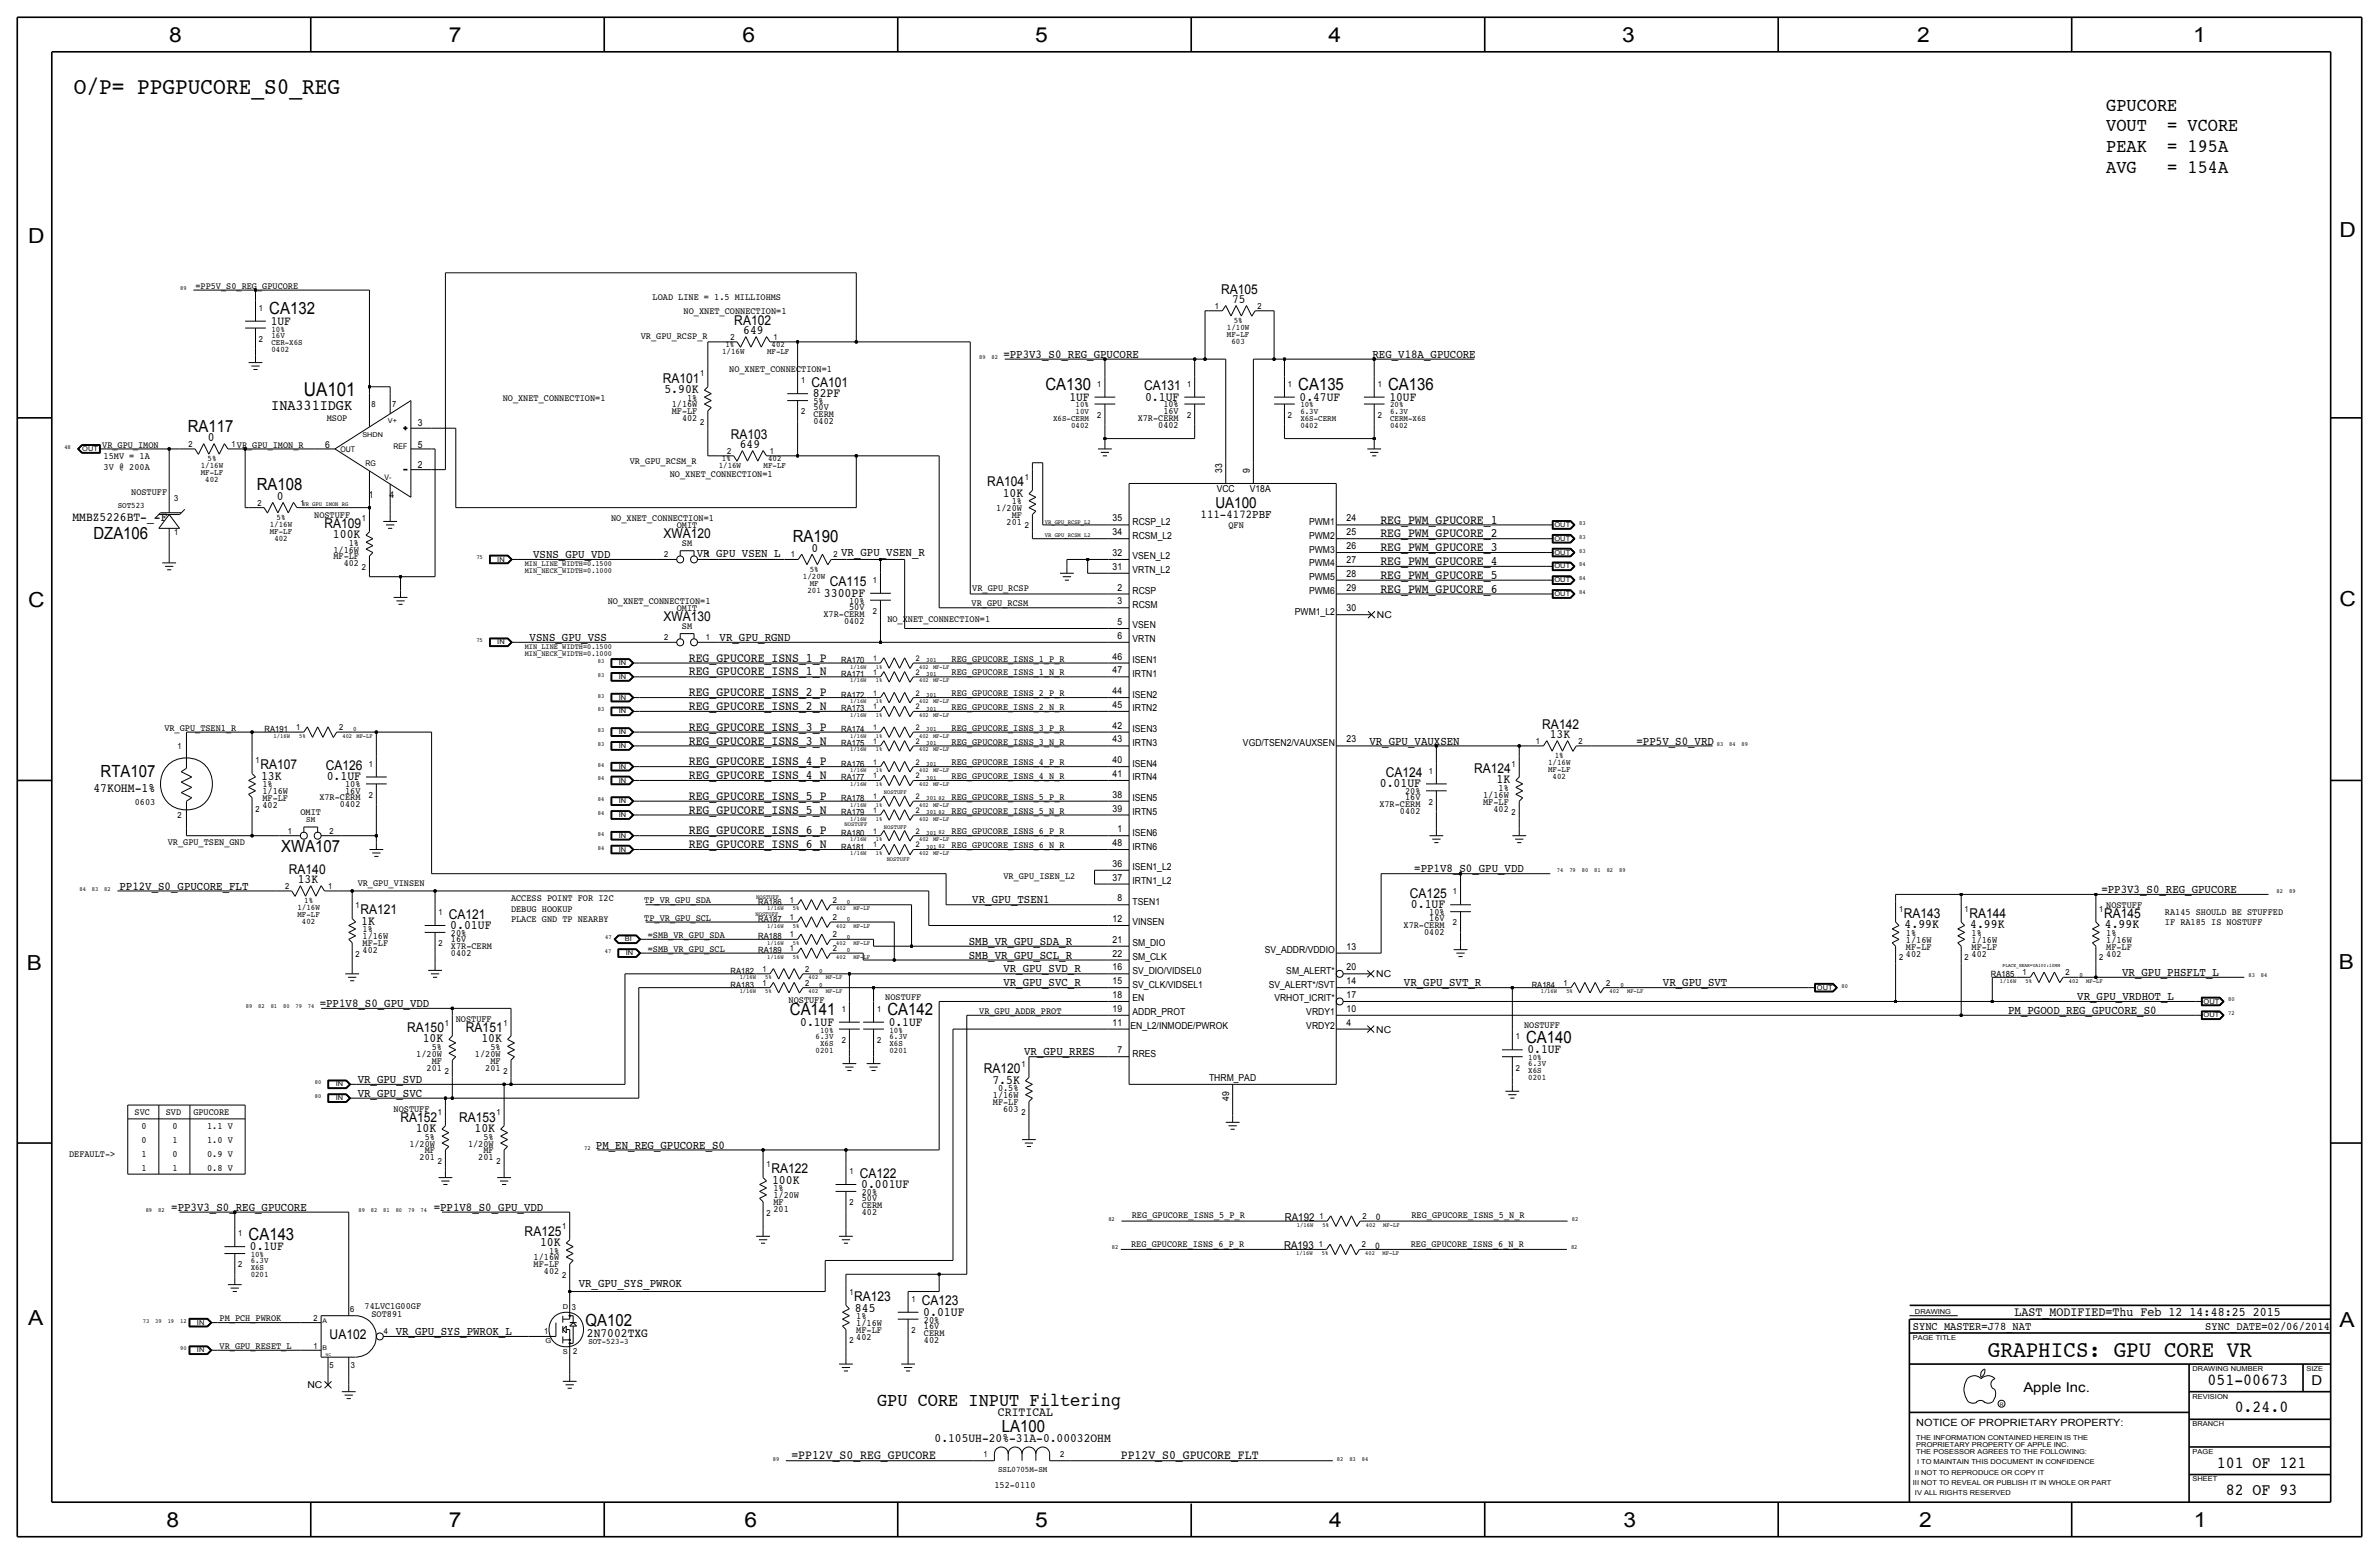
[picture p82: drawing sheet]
<svg xmlns="http://www.w3.org/2000/svg" width="875mm" height="572mm" viewBox="0 0 875 572" stroke-linecap="round" stroke-linejoin="round" font-family="sans-serif">
<defs><g id="words">
<text font-size="8.7" x="27.1" y="34.7">O/P= PPGPUCORE_S0_REG</text>
<text font-size="8.6" x="731.2" y="499.1">GRAPHICS: GPU CORE VR</text>
<g font-size="7.6">
<text x="62.2" y="15.5">8</text>
<text x="165.1" y="15.5">7</text>
<text x="273" y="15.5">6</text>
<text x="380.7" y="15.5">5</text>
<text x="488.7" y="15.5">4</text>
<text x="596.6" y="15.5">3</text>
<text x="705.1" y="15.5">2</text>
<text x="806.7" y="15.5">1</text>
<text x="10.4" y="89.4">D</text>
<text x="860.5" y="87.1">D</text>
<text x="10.4" y="223.3">C</text>
<text x="860.6" y="222.8">C</text>
<text x="9.9" y="356.6">B</text>
<text x="860.3" y="356.4">B</text>
<text x="10.4" y="487.4">A</text>
<text x="860.6" y="488.2">A</text>
<text x="61.2" y="561.6">8</text>
<text x="165.1" y="561.6">7</text>
<text x="273.8" y="561.6">6</text>
<text x="380.7" y="561.6">5</text>
<text x="488.9" y="561.6">4</text>
<text x="597.2" y="561.6">3</text>
<text x="705.9" y="561.6">2</text>
<text x="806.9" y="561.6">1</text>
</g>
<g font-size="7">
<text x="774.7" y="40.6">GPUCORE</text>
<text x="774.7" y="48.3">VOUT</text>
<text x="797.1" y="48.3">= VCORE</text>
<text x="774.7" y="55.9">PEAK</text>
<text x="797.2" y="55.9">= 195A</text>
<text x="774.7" y="63.5">AVG</text>
<text x="797.2" y="63.5">= 154A</text>
<text x="111.7" y="145.6">UA101</text>
<text x="322.6" y="516.9">GPU CORE INPUT Filtering</text>
</g>
<g font-size="6.2">
<text x="99.1" y="115.6">CA132</text>
<text x="384.5" y="143.5">CA130</text>
<text x="477.5" y="143.5">CA135</text>
<text x="510.5" y="143.5">CA136</text>
<text x="69.1" y="158.8">RA117</text>
<text x="94.5" y="180.3">RA108</text>
<text x="34.4" y="198.1">DZA106</text>
<text x="291.6" y="199.4">RA190</text>
<text x="37" y="285.8">RTA107</text>
<text x="103.5" y="313.4">XWA107</text>
<text x="290.5" y="373.4">CA141</text>
<text x="326.4" y="373.4">CA142</text>
<text x="561.3" y="383.5">CA140</text>
<text x="91.4" y="455.9">CA143</text>
<text x="215.4" y="487.7">QA102</text>
<text x="811.9" y="509.3">051-00673</text>
<text x="822" y="519.4">0.24.0</text>
<text x="368.5" y="526.8">LA100</text>
<text x="815.4" y="539.7">101 OF 121</text>
<text x="818.7" y="549.9">82 OF 93</text>
</g>
<g font-size="5.6">
<text x="99.8" y="150.8">INA331IDGK</text>
<text x="447.1" y="186.7">UA100</text>
</g>
<g font-size="5">
<text x="449.2" y="108">RA105</text>
<text x="270.1" y="119.4">RA102</text>
<text x="243.8" y="140.7">RA101</text>
<text x="298.4" y="142.2">CA101</text>
<text x="420.8" y="143.5">CA131</text>
<text x="268.8" y="161.3">RA103</text>
<text x="363.2" y="178.8">RA104</text>
<text x="119.3" y="194.1">RA109</text>
<text x="244" y="197.9">XWA120</text>
<text x="305.2" y="215.6">CA115</text>
<text x="244" y="228.3">XWA130</text>
<text x="567.3" y="268">RA142</text>
<text x="95.8" y="283">RA107</text>
<text x="119.8" y="283.2">CA126</text>
<text x="509.7" y="285.8">CA124</text>
<text x="542.2" y="284.2">RA124</text>
<text x="106.3" y="321.3">RA140</text>
<text x="518.6" y="330.2">CA125</text>
<text x="132.6" y="336.3">RA121</text>
<text x="165.1" y="337.8">CA121</text>
<text x="700.3" y="337.6">RA143</text>
<text x="724.4" y="337.6">RA144</text>
<text x="773.9" y="337.6">RA145</text>
<text x="149.8" y="379.5">RA150</text>
<text x="171.4" y="379.5">RA151</text>
<text x="361.9" y="394.7">RA120</text>
<text x="147.3" y="412.5">RA152</text>
<text x="168.8" y="412.5">RA153</text>
<text x="283.7" y="431.5">RA122</text>
<text x="316.2" y="433.1">CA122</text>
<text x="193" y="454.4">RA125</text>
<text x="314.2" y="478.5">RA123</text>
<text x="339.1" y="480.1">CA123</text>
<text x="121.3" y="492.3">UA102</text>
<text x="850.2" y="509.3">D</text>
<text x="744.2" y="511.8">Apple Inc.</text>
</g>
<text font-size="4.8" x="741" y="483.9">LAST_MODIFIED=Thu Feb 12 14:48:25 2015</text>
<g font-size="4.7">
<text x="453.2" y="111.5">75</text>
<text x="99.6" y="119.4">1UF</text>
<text x="273.4" y="122.9">649</text>
<text x="244.4" y="144.5">5.90K</text>
<text x="299" y="146.1">82PF</text>
<text x="393.3" y="147.3">1UF</text>
<text x="421.2" y="147.3">0.1UF</text>
<text x="478" y="147.3">0.47UF</text>
<text x="511" y="147.3">10UF</text>
<text x="76.5" y="162.3">0</text>
<text x="272.1" y="164.8">649</text>
<text x="101.9" y="183.9">0</text>
<text x="368.8" y="182.6">10K</text>
<text x="26.7" y="191.5">MMBZ5226BT-_-F</text>
<text x="122.4" y="197.9">100K</text>
<text x="507.7" y="197.6">REG_PWM_GPUCORE_2</text>
<text x="507.7" y="192.5">REG_PWM_GPUCORE_1</text>
<text x="298.5" y="202.9">0</text>
<text x="507.7" y="202.7">REG_PWM_GPUCORE_3</text>
<text x="507.7" y="207.8">REG_PWM_GPUCORE_4</text>
<text x="507.7" y="212.9">REG_PWM_GPUCORE_5</text>
<text x="303.1" y="219.5">3300PF</text>
<text x="507.7" y="217.9">REG_PWM_GPUCORE_6</text>
<text x="253.3" y="243.3">REG_GPUCORE_ISNS_1_P</text>
<text x="253.3" y="248.4">REG_GPUCORE_ISNS_1_N</text>
<text x="253.3" y="256">REG_GPUCORE_ISNS_2_P</text>
<text x="253.3" y="261.1">REG_GPUCORE_ISNS_2_N</text>
<text x="253.3" y="268.7">REG_GPUCORE_ISNS_3_P</text>
<text x="253.3" y="273.8">REG_GPUCORE_ISNS_3_N</text>
<text x="570" y="271.5">13K</text>
<text x="253.3" y="281.4">REG_GPUCORE_ISNS_4_P</text>
<text x="96" y="286.8">13K</text>
<text x="120.2" y="287">0.1UF</text>
<text x="253.3" y="286.5">REG_GPUCORE_ISNS_4_N</text>
<text x="34.3" y="291.1">47KOHM-1%</text>
<text x="507.5" y="289.6">0.01UF</text>
<text x="550.4" y="288">1K</text>
<text x="253.3" y="294.1">REG_GPUCORE_ISNS_5_P</text>
<text x="253.3" y="299.2">REG_GPUCORE_ISNS_5_N</text>
<text x="253.3" y="311.9">REG_GPUCORE_ISNS_6_N</text>
<text x="253.3" y="306.8">REG_GPUCORE_ISNS_6_P</text>
<text x="109.5" y="324.9">13K</text>
<text x="518.9" y="334">0.1UF</text>
<text x="132.8" y="340.1">1K</text>
<text x="165.6" y="341.6">0.01UF</text>
<text x="700.5" y="341.4">4.99K</text>
<text x="724.7" y="341.4">4.99K</text>
<text x="774.2" y="341.4">4.99K</text>
<text x="294.4" y="377.2">0.1UF</text>
<text x="326.9" y="377.2">0.1UF</text>
<text x="155.5" y="383.3">10K</text>
<text x="177.1" y="383.3">10K</text>
<text x="561.8" y="387.4">0.1UF</text>
<text x="365" y="398.5">7.5K</text>
<text x="152.9" y="416.3">10K</text>
<text x="174.5" y="416.3">10K</text>
<text x="284" y="435.4">100K</text>
<text x="316.7" y="436.9">0.001UF</text>
<text x="91.9" y="459.7">0.1UF</text>
<text x="198.6" y="458.2">10K</text>
<text x="314.5" y="482.3">845</text>
<text x="339.6" y="483.9">0.01UF</text>
<text x="215.9" y="491.7">2N7002TXG</text>
<text x="367.1" y="520.7">CRITICAL</text>
<text x="343.7" y="530.4">0.105UH-20%-31A-0.00032OHM</text>
<text x="291.1" y="536.7">=PP12V_S0_REG_GPUCORE</text>
<text x="412.2" y="536.7">PP12V_S0_GPUCORE_FLT</text>
</g>
<g font-size="4.4">
<text x="369.1" y="131.6">=PP3V3_S0_REG_GPUCORE</text>
<text x="504.8" y="131.6">REG_V18A_GPUCORE</text>
<text x="441.6" y="190.5">111-4172PBF</text>
<text x="196.1" y="205.2">VSNS_GPU_VDD</text>
<text x="256.3" y="204.7">VR_GPU_VSEN_L</text>
<text x="309.4" y="204.5">VR_GPU_VSEN_R</text>
<text x="194.8" y="235.7">VSNS_GPU_VSS</text>
<text x="264.7" y="235.7">VR_GPU_RGND</text>
<text x="503.7" y="273.8">VR_GPU_VAUXSEN</text>
<text x="601.9" y="273.8">=PP5V_S0_VRD</text>
<text x="520.2" y="320.8">=PP1V8_S0_GPU_VDD</text>
<text x="43.9" y="327.2">PP12V_S0_GPUCORE_FLT</text>
<text x="772.9" y="328.4">=PP3V3_S0_REG_GPUCORE</text>
<text x="357.6" y="332.2">VR_GPU_TSEN1</text>
<text x="356.4" y="347.5">SMB_VR_GPU_SDA_R</text>
<text x="356.4" y="352.6">SMB_VR_GPU_SCL_R</text>
<text x="369.1" y="357.6">VR_GPU_SVD_R</text>
<text x="780.5" y="358.9">VR_GPU_PHSFLT_L</text>
<text x="369.1" y="362.7">VR_GPU_SVC_R</text>
<text x="516.4" y="362.7">VR_GPU_SVT_R</text>
<text x="611.6" y="362.7">VR_GPU_SVT</text>
<text x="117.6" y="370.3">=PP1V8_S0_GPU_VDD</text>
<text x="764" y="367.8">VR_GPU_VRDHOT_L</text>
<text x="738.6" y="372.9">PM_PGOOD_REG_GPUCORE_S0</text>
<text x="376.7" y="388.1">VR_GPU_RRES</text>
<text x="131.6" y="398.3">VR_GPU_SVD</text>
<text x="131.6" y="403.4">VR_GPU_SVC</text>
<text x="219.2" y="422.4">PM_EN_REG_GPUCORE_S0</text>
<text x="63" y="445.3">=PP3V3_S0_REG_GPUCORE</text>
<text x="159.5" y="445.3">=PP1V8_S0_GPU_VDD</text>
<text x="212.9" y="473.2">VR_GPU_SYS_PWROK</text>
<text x="145.5" y="491">VR_GPU_SYS_PWROK_L</text>
</g>
<g font-size="4.3">
<text x="703.6" y="488.9">SYNC_MASTER=J78_NAT</text>
<text x="811.1" y="488.9">SYNC_DATE=02/06/2014</text>
</g>
<g font-size="4">
<text x="472.6" y="449.1">RA192</text>
<text x="472.3" y="459.5">RA193</text>
</g>
<g font-size="3.8">
<text x="506" y="448.8">0</text>
<text x="505.7" y="459.2">0</text>
</g>
<text font-size="3.7" x="704.8" y="524.5">NOTICE OF PROPRIETARY PROPERTY:</text>
<g font-size="3.5">
<text x="71.9" y="106.2">=PP5V_S0_REG_GPUCORE</text>
<text x="240" y="110.5">LOAD LINE = 1.5 MILLIOHMS</text>
<text x="251.5" y="115.6">NO_XNET_CONNECTION=1</text>
<text x="235.7" y="124.7">VR_GPU_RCSP_R</text>
<text x="268.2" y="136.7">NO_XNET_CONNECTION=1</text>
<text x="184.9" y="147.6">NO_XNET_CONNECTION=1</text>
<text x="247.1" y="149.9">1/16W</text>
<text x="252.8" y="147.3">1%</text>
<text x="299.2" y="148.6">5%</text>
<text x="427.9" y="149.9">10%</text>
<text x="120.2" y="154.9">MSOP</text>
<text x="247.1" y="152.4">MF-LF</text>
<text x="250.9" y="154.9">402</text>
<text x="299.2" y="150.9">50V</text>
<text x="299.2" y="156">0402</text>
<text x="299.2" y="153.4">CERM</text>
<text x="418.5" y="154.7">X7R-CERM</text>
<text x="427.9" y="152.1">16V</text>
<text x="153.7" y="156.7">3</text>
<text x="426" y="157.2">0402</text>
<text x="37.6" y="164.6">VR_GPU_IMON</text>
<text x="87.1" y="164.6">VR_GPU_IMON_R</text>
<text x="119.7" y="164.6">6</text>
<text x="153.7" y="164.6">5</text>
<text x="38.1" y="172.7">3V @ 200A</text>
<text x="38.1" y="168.9">15MV = 1A</text>
<text x="153.7" y="172.2">2</text>
<text x="231.6" y="170.7">VR_GPU_RCSM_R</text>
<text x="449.6" y="174" transform="rotate(-90 449.6 174)">33</text>
<text x="459.7" y="174" transform="rotate(-90 459.7 174)">9</text>
<text x="246.4" y="175.3">NO_XNET_CONNECTION=1</text>
<text x="48.3" y="181.9">NOSTUFF</text>
<text x="135.6" y="183.1">1</text>
<text x="143.3" y="183.1">4</text>
<text x="372.1" y="185.4">1%</text>
<text x="447.5" y="180.8">VCC</text>
<text x="459.7" y="180.8">V18A</text>
<text x="115.6" y="190.5">NOSTUFF</text>
<text x="224.8" y="191.8">NO_XNET_CONNECTION=1</text>
<text x="366.5" y="188">1/20W</text>
<text x="372.1" y="190.5">MF</text>
<text x="409.2" y="191.8">35</text>
<text x="495.3" y="191.8">24</text>
<text x="248.9" y="194.3">OMIT</text>
<text x="370.2" y="193">201</text>
<text x="409.2" y="196.9">34</text>
<text x="416.6" y="193">RCSP_L2</text>
<text x="451.8" y="194.3">QFN</text>
<text x="481.5" y="193">PWM1</text>
<text x="495.3" y="196.8">25</text>
<text x="122.6" y="203.2">1/16W</text>
<text x="128.3" y="200.7">1%</text>
<text x="250.8" y="200.7">SM</text>
<text x="416.6" y="198.1">RCSM_L2</text>
<text x="481.5" y="203.2">PWM3</text>
<text x="481.5" y="198.1">PWM2</text>
<text x="495.3" y="201.9">26</text>
<text x="122.6" y="205.7">MF-LF</text>
<text x="126.4" y="208.3">402</text>
<text x="409.2" y="209.6">31</text>
<text x="409.2" y="204.5">32</text>
<text x="416.6" y="205.7">VSEN_L2</text>
<text x="481.5" y="208.3">PWM4</text>
<text x="495.3" y="207">27</text>
<text x="416.6" y="210.8">VRTN_L2</text>
<text x="481.5" y="213.4">PWM5</text>
<text x="495.3" y="212.1">28</text>
<text x="312.3" y="222">10%</text>
<text x="357.6" y="217.4">VR_GPU_RCSP</text>
<text x="411" y="217.2">2</text>
<text x="416.6" y="218.4">RCSP</text>
<text x="481.5" y="218.4">PWM6</text>
<text x="495.3" y="217.2">29</text>
<text x="223.5" y="222.3">NO_XNET_CONNECTION=1</text>
<text x="248.9" y="224.8">OMIT</text>
<text x="302.9" y="226.8">X7R-CERM</text>
<text x="312.3" y="224.3">50V</text>
<text x="357.4" y="222.8">VR_GPU_RCSM</text>
<text x="411" y="222.2">3</text>
<text x="416.6" y="223.5">RCSM</text>
<text x="476.3" y="226.1">PWM1_L2</text>
<text x="495.3" y="224.8">30</text>
<text x="506.5" y="227.3">NC</text>
<text x="250.8" y="231.1">SM</text>
<text x="310.4" y="229.4">0402</text>
<text x="326.4" y="228.6">NO_XNET_CONNECTION=1</text>
<text x="411" y="229.9">5</text>
<text x="416.6" y="231.1">VSEN</text>
<text x="411" y="235">6</text>
<text x="416.6" y="236.2">VRTN</text>
<text x="350" y="243.3">REG_GPUCORE_ISNS_1_P_R</text>
<text x="409.2" y="242.6">46</text>
<text x="416.6" y="243.8">ISEN1</text>
<text x="350" y="248.4">REG_GPUCORE_ISNS_1_N_R</text>
<text x="409.2" y="247.6">47</text>
<text x="416.6" y="248.9">IRTN1</text>
<text x="350" y="256">REG_GPUCORE_ISNS_2_P_R</text>
<text x="409.2" y="255.3">44</text>
<text x="416.6" y="256.5">ISEN2</text>
<text x="350" y="261.1">REG_GPUCORE_ISNS_2_N_R</text>
<text x="409.2" y="260.3">45</text>
<text x="416.6" y="261.6">IRTN2</text>
<text x="60.5" y="268.7">VR_GPU_TSEN1_R</text>
<text x="350" y="268.7">REG_GPUCORE_ISNS_3_P_R</text>
<text x="409.2" y="268">42</text>
<text x="416.6" y="269.2">ISEN3</text>
<text x="350" y="273.8">REG_GPUCORE_ISNS_3_N_R</text>
<text x="409.2" y="273">43</text>
<text x="416.6" y="274.3">IRTN3</text>
<text x="457.2" y="274.3">VGD/TSEN2/VAUXSEN</text>
<text x="495.3" y="273.1">23</text>
<text x="350" y="281.4">REG_GPUCORE_ISNS_4_P_R</text>
<text x="409.2" y="280.7">40</text>
<text x="416.6" y="281.9">ISEN4</text>
<text x="350" y="286.5">REG_GPUCORE_ISNS_4_N_R</text>
<text x="409.2" y="285.8">41</text>
<text x="416.6" y="287">IRTN4</text>
<text x="96.5" y="292.1">1/16W</text>
<text x="96.5" y="289.6">1%</text>
<text x="126.9" y="289.6">10%</text>
<text x="126.9" y="291.8">16V</text>
<text x="409.2" y="293.4">38</text>
<text x="516.8" y="292.1">20%</text>
<text x="545.5" y="293.4">1/16W</text>
<text x="551.2" y="290.8">1%</text>
<text x="49.6" y="295.9">0603</text>
<text x="96.5" y="297.2">402</text>
<text x="96.5" y="294.6">MF-LF</text>
<text x="110.5" y="299.7">OMIT</text>
<text x="117.5" y="294.4">X7R-CERM</text>
<text x="125" y="296.9">0402</text>
<text x="350" y="294.1">REG_GPUCORE_ISNS_5_P_R</text>
<text x="350" y="299.2">REG_GPUCORE_ISNS_5_N_R</text>
<text x="409.2" y="298.4">39</text>
<text x="416.6" y="299.7">IRTN5</text>
<text x="416.6" y="294.6">ISEN5</text>
<text x="507.4" y="296.9">X7R-CERM</text>
<text x="514.9" y="299.5">0402</text>
<text x="516.8" y="294.4">16V</text>
<text x="545.5" y="295.9">MF-LF</text>
<text x="549.3" y="298.4">402</text>
<text x="61.7" y="310.6">VR_GPU_TSEN_GND</text>
<text x="350" y="306.8">REG_GPUCORE_ISNS_6_P_R</text>
<text x="350" y="311.9">REG_GPUCORE_ISNS_6_N_R</text>
<text x="409.2" y="311.1">48</text>
<text x="411" y="306.1">1</text>
<text x="416.6" y="307.3">ISEN6</text>
<text x="416.6" y="312.4">IRTN6</text>
<text x="369.1" y="323.3">VR_GPU_ISEN_L2</text>
<text x="409.2" y="318.8">36</text>
<text x="409.2" y="323.8">37</text>
<text x="416.6" y="320">ISEN1_L2</text>
<text x="131.6" y="325.9">VR_GPU_VINSEN</text>
<text x="416.6" y="325.1">IRTN1_L2</text>
<text x="188" y="331.5">ACCESS POINT FOR I2C</text>
<text x="188" y="335.3">DEBUG HOOKUP</text>
<text x="237" y="332.2">TP_VR_GPU_SDA</text>
<text x="411" y="331.5">8</text>
<text x="416.6" y="332.7">TSEN1</text>
<text x="774.7" y="334">NOSTUFF</text>
<text x="188" y="339.1">PLACE GND TP NEARBY</text>
<text x="237" y="338.6">TP_VR_GPU_SCL</text>
<text x="409.2" y="339.1">12</text>
<text x="416.6" y="340.4">VINSEN</text>
<text x="516.2" y="341.4">X7R-CERM</text>
<text x="525.7" y="336.6">10%</text>
<text x="525.7" y="338.8">16V</text>
<text x="796.3" y="336.6">RA145 SHOULD BE STUFFED</text>
<text x="796.3" y="340.4">IF RA185 IS NOSTUFF</text>
<text x="133.3" y="342.9">1%</text>
<text x="133.3" y="345.4">1/16W</text>
<text x="133.3" y="348">MF-LF</text>
<text x="165.9" y="344.2">20%</text>
<text x="165.9" y="346.5">16V</text>
<text x="238.3" y="344.9">=SMB_VR_GPU_SDA</text>
<text x="409.2" y="346.7">21</text>
<text x="416.6" y="348">SM_DIO</text>
<text x="523.8" y="343.9">0402</text>
<text x="701" y="344.2">1%</text>
<text x="701" y="346.7">1/16W</text>
<text x="725.2" y="344.2">1%</text>
<text x="725.2" y="346.7">1/16W</text>
<text x="774.7" y="344.2">1%</text>
<text x="774.7" y="346.7">1/16W</text>
<text x="133.3" y="350.5">402</text>
<text x="165.9" y="349">X7R-CERM</text>
<text x="165.9" y="351.5">0402</text>
<text x="238.3" y="350">=SMB_VR_GPU_SCL</text>
<text x="409.2" y="351.8">22</text>
<text x="416.6" y="353.1">SM_CLK</text>
<text x="465.2" y="350.5">SV_ADDR/VDDIO</text>
<text x="495.3" y="349.2">13</text>
<text x="701" y="349.3">MF-LF</text>
<text x="701" y="351.8">402</text>
<text x="725.2" y="349.3">MF-LF</text>
<text x="725.2" y="351.8">402</text>
<text x="774.7" y="351.8">402</text>
<text x="774.7" y="349.2">MF-LF</text>
<text x="409.2" y="356.9">16</text>
<text x="416.6" y="358.1">SV_DIO/VIDSEL0</text>
<text x="473.1" y="358.1">SM_ALERT*</text>
<text x="495.3" y="356.9">20</text>
<text x="506.2" y="359.4">NC</text>
<text x="409.2" y="361.9">15</text>
<text x="416.6" y="363.2">SV_CLK/VIDSEL1</text>
<text x="466.6" y="363.2">SV_ALERT*/SVT</text>
<text x="495.3" y="361.9">14</text>
<text x="290.1" y="368.8">NOSTUFF</text>
<text x="325.6" y="367.8">NOSTUFF</text>
<text x="409.2" y="367">18</text>
<text x="416.6" y="368.3">EN</text>
<text x="468.7" y="368.3">VRHOT_ICRIT*</text>
<text x="495.3" y="367">17</text>
<text x="167.6" y="375.9">NOSTUFF</text>
<text x="360.2" y="372.9">VR_GPU_ADDR_PROT</text>
<text x="409.2" y="372.1">19</text>
<text x="409.2" y="377.2">11</text>
<text x="416.6" y="373.4">ADDR_PROT</text>
<text x="480.5" y="373.4">VRDY1</text>
<text x="495.3" y="372.1">10</text>
<text x="495.3" y="377.2">4</text>
<text x="560.6" y="378">NOSTUFF</text>
<text x="415.8" y="378.5">EN_L2/INMODE/PWROK</text>
<text x="480.5" y="378.5">VRDY2</text>
<text x="506.2" y="379.7">NC</text>
<text x="153.1" y="388.6">1/20W</text>
<text x="158.8" y="386.1">5%</text>
<text x="174.7" y="388.6">1/20W</text>
<text x="180.4" y="386.1">5%</text>
<text x="411" y="387.3">7</text>
<text x="416.6" y="388.6">RRES</text>
<text x="156.9" y="393.7">201</text>
<text x="158.8" y="391.2">MF</text>
<text x="178.5" y="393.7">201</text>
<text x="180.4" y="391.2">MF</text>
<text x="367.1" y="401.3">0.5%</text>
<text x="444.7" y="397.5">THRM_PAD</text>
<text x="365.2" y="403.9">1/16W</text>
<text x="365.2" y="406.4">MF-LF</text>
<text x="452.1" y="404.8" transform="rotate(-90 452.1 404.8)">49</text>
<text x="49.5" y="410.2">SVC</text>
<text x="61" y="410.2">SVD</text>
<text x="71.1" y="410.2">GPUCORE</text>
<text x="144.8" y="408.9">NOSTUFF</text>
<text x="369" y="408.9">603</text>
<text x="52.1" y="415.3">0</text>
<text x="63.5" y="415.3">0</text>
<text x="76.2" y="415.3">1.1 V</text>
<text x="156.2" y="419.1">5%</text>
<text x="177.8" y="419.1">5%</text>
<text x="25.4" y="425.5">DEFAULT-&gt;</text>
<text x="52.1" y="425.5">1</text>
<text x="52.1" y="420.4">0</text>
<text x="63.5" y="425.5">0</text>
<text x="63.5" y="420.4">1</text>
<text x="76.2" y="420.4">1.0 V</text>
<text x="76.2" y="425.5">0.9 V</text>
<text x="150.6" y="421.6">1/20W</text>
<text x="156.2" y="424.2">MF</text>
<text x="172.2" y="421.6">1/20W</text>
<text x="177.8" y="424.2">MF</text>
<text x="52.1" y="430.5">1</text>
<text x="63.5" y="430.5">1</text>
<text x="76.2" y="430.5">0.8 V</text>
<text x="154.3" y="426.7">201</text>
<text x="175.9" y="426.7">201</text>
<text x="284.5" y="438.1">1%</text>
<text x="284.5" y="440.7">1/20W</text>
<text x="284.5" y="443.2">MF</text>
<text x="317" y="441.7">50V</text>
<text x="317" y="439.4">20%</text>
<text x="284.5" y="445.8">201</text>
<text x="317" y="446.8">402</text>
<text x="317" y="444.2">CERM</text>
<text x="416.3" y="448.1">REG_GPUCORE_ISNS_5_P_R</text>
<text x="519.2" y="448.1">REG_GPUCORE_ISNS_5_N_R</text>
<text x="202" y="461">1%</text>
<text x="416" y="458.5">REG_GPUCORE_ISNS_6_P_R</text>
<text x="518.9" y="458.5">REG_GPUCORE_ISNS_6_N_R</text>
<text x="196.3" y="466.1">MF-LF</text>
<text x="196.3" y="463.5">1/16W</text>
<text x="200.1" y="468.6">402</text>
<text x="80.8" y="485.9">PM_PCH_PWROK</text>
<text x="134.1" y="481.4">74LVC1G00GF</text>
<text x="136.7" y="484.4">SOT891</text>
<text x="315" y="485.1">1%</text>
<text x="315" y="490.2">MF-LF</text>
<text x="315" y="487.7">1/16W</text>
<text x="339.9" y="488.7">16V</text>
<text x="339.9" y="491.2">CERM</text>
<text x="339.9" y="486.4">20%</text>
<text x="80.8" y="496.1">VR_GPU_RESET_L</text>
<text x="315" y="492.8">402</text>
<text x="339.9" y="493.8">402</text>
<text x="113.1" y="510.5">NC</text>
<text x="365.8" y="547.4">152-0110</text>
</g>
<g font-size="3.2">
<text x="309.4" y="243.8">RA170</text>
<text x="309.4" y="248.9">RA171</text>
<text x="309.4" y="256.5">RA172</text>
<text x="309.4" y="261.6">RA173</text>
<text x="97.3" y="269.2">RA191</text>
<text x="309.4" y="269.2">RA174</text>
<text x="309.4" y="274.3">RA175</text>
<text x="309.4" y="281.9">RA176</text>
<text x="309.4" y="287">RA177</text>
<text x="309.4" y="299.7">RA179</text>
<text x="309.4" y="294.6">RA178</text>
<text x="309.4" y="307.3">RA180</text>
<text x="309.4" y="312.4">RA181</text>
<text x="278.9" y="332.7">RA186</text>
<text x="278.9" y="339.1">RA187</text>
<text x="278.9" y="345.4">RA188</text>
<text x="278.9" y="350.5">RA189</text>
<text x="268.7" y="358.1">RA182</text>
<text x="732.3" y="359.4">RA185</text>
<text x="268.7" y="363.2">RA183</text>
<text x="563.4" y="363.2">RA184</text>
</g>
<g font-size="3.1">
<text x="446.8" y="113.5">1</text>
<text x="462.5" y="113.5">2</text>
<text x="95.3" y="114.3">1</text>
<text x="453.8" y="118.9">5%</text>
<text x="95.2" y="125.7">2</text>
<text x="99.8" y="121.9">10%</text>
<text x="99.8" y="124.2">16V</text>
<text x="268.7" y="125">2</text>
<text x="284.5" y="125">1</text>
<text x="451.3" y="121.4">1/10W</text>
<text x="451.3" y="124">MF-LF</text>
<text x="99.8" y="126.7">CER-X6S</text>
<text x="99.8" y="129.3">0402</text>
<text x="265.6" y="130.3">1/16W</text>
<text x="266.8" y="127.8">1%</text>
<text x="282.1" y="130.3">MF-LF</text>
<text x="283.8" y="127.8">402</text>
<text x="452.9" y="126.5">603</text>
<text x="257.6" y="138.4">1</text>
<text x="294.6" y="141">1</text>
<text x="403.6" y="142.2">1</text>
<text x="436.6" y="142.2">1</text>
<text x="473.7" y="142.2">1</text>
<text x="506.7" y="142.2">1</text>
<text x="136.6" y="149.8">8</text>
<text x="144.3" y="149.8">7</text>
<text x="395.6" y="149.9">10%</text>
<text x="478.3" y="149.9">10%</text>
<text x="511.3" y="149.9">20%</text>
<text x="294.6" y="152.4">2</text>
<text x="387.4" y="154.7">X6S-CERM</text>
<text x="395.6" y="152.1">10V</text>
<text x="403.6" y="153.7">2</text>
<text x="436.6" y="153.7">2</text>
<text x="473.7" y="153.7">2</text>
<text x="478.3" y="154.7">X6S-CERM</text>
<text x="478.3" y="152.1">6.3V</text>
<text x="506.7" y="153.7">2</text>
<text x="511.3" y="154.7">CERM-X6S</text>
<text x="511.3" y="152.1">6.3V</text>
<text x="257.6" y="156.2">2</text>
<text x="394" y="157.2">0402</text>
<text x="478.3" y="157.2">0402</text>
<text x="511.3" y="157.2">0402</text>
<text x="69.3" y="164.3">2</text>
<text x="85.1" y="164.3">1</text>
<text x="267.5" y="166.9">2</text>
<text x="283.2" y="166.9">1</text>
<text x="73.9" y="172.2">1/16W</text>
<text x="76.3" y="169.7">5%</text>
<text x="264.4" y="172.2">1/16W</text>
<text x="265.6" y="169.7">1%</text>
<text x="280.9" y="172.2">MF-LF</text>
<text x="282.5" y="169.7">402</text>
<text x="73.9" y="174.8">MF-LF</text>
<text x="75.5" y="177.3">402</text>
<text x="376.9" y="176.5">1</text>
<text x="64" y="184.2">3</text>
<text x="94.7" y="185.9">2</text>
<text x="110.5" y="185.9">1</text>
<text x="43.3" y="186.7">SOT523</text>
<text x="101.7" y="191.3">5%</text>
<text x="133.1" y="191.8">1</text>
<text x="64" y="196.9">1</text>
<text x="99.3" y="196.3">MF-LF</text>
<text x="99.3" y="193.8">1/16W</text>
<text x="376.9" y="194.3">2</text>
<text x="100.9" y="198.9">402</text>
<text x="133.1" y="209.6">2</text>
<text x="244.3" y="205">2</text>
<text x="259.6" y="205">1</text>
<text x="290.8" y="205">1</text>
<text x="306.6" y="205">2</text>
<text x="295.3" y="212.9">1/20W</text>
<text x="297.8" y="210.3">5%</text>
<text x="297.8" y="215.4">MF</text>
<text x="321.1" y="214.4">1</text>
<text x="297" y="217.9">201</text>
<text x="321.1" y="225.8">2</text>
<text x="244.3" y="235.5">2</text>
<text x="259.6" y="235.5">1</text>
<text x="109" y="268.5">1</text>
<text x="124.7" y="268.5">2</text>
<text x="65.3" y="275.6">1</text>
<text x="564.9" y="273.6">1</text>
<text x="580.6" y="273.6">2</text>
<text x="94" y="280.7">1</text>
<text x="135.6" y="281.9">1</text>
<text x="556" y="281.9">1</text>
<text x="569.4" y="281.4">1/16W</text>
<text x="571.9" y="278.9">1%</text>
<text x="525.5" y="284.5">1</text>
<text x="569.4" y="284">MF-LF</text>
<text x="571.1" y="286.5">402</text>
<text x="135.6" y="293.4">2</text>
<text x="94" y="298.5">2</text>
<text x="525.5" y="295.9">2</text>
<text x="556" y="299.7">2</text>
<text x="65.3" y="301">2</text>
<text x="112.7" y="302.3">SM</text>
<text x="105.9" y="306.6">1</text>
<text x="121.2" y="306.6">2</text>
<text x="104.9" y="326.9">2</text>
<text x="120.7" y="326.9">1</text>
<text x="534.4" y="328.9">1</text>
<text x="109.4" y="334.8">1/16W</text>
<text x="111.9" y="332.2">1%</text>
<text x="130.8" y="334">1</text>
<text x="290.6" y="332">1</text>
<text x="306.3" y="332">2</text>
<text x="698.5" y="335.3">1</text>
<text x="722.6" y="335.3">1</text>
<text x="772.2" y="335.3">1</text>
<text x="109.4" y="337.3">MF-LF</text>
<text x="111.1" y="339.9">402</text>
<text x="161.3" y="336.6">1</text>
<text x="290.6" y="338.3">1</text>
<text x="306.3" y="338.3">2</text>
<text x="534.4" y="340.4">2</text>
<text x="161.3" y="348">2</text>
<text x="290.6" y="344.7">1</text>
<text x="306.3" y="344.7">2</text>
<text x="130.8" y="351.8">2</text>
<text x="290.6" y="349.8">1</text>
<text x="306.3" y="349.8">2</text>
<text x="698.5" y="353.1">2</text>
<text x="722.6" y="353.1">2</text>
<text x="772.2" y="353.1">2</text>
<text x="280.4" y="357.4">1</text>
<text x="296.2" y="357.4">2</text>
<text x="744" y="358.6">1</text>
<text x="759.7" y="358.6">2</text>
<text x="280.4" y="362.5">1</text>
<text x="296.2" y="362.5">2</text>
<text x="575.1" y="362.5">1</text>
<text x="590.8" y="362.5">2</text>
<text x="163.6" y="377.2">1</text>
<text x="185.2" y="377.2">1</text>
<text x="309.6" y="372.1">1</text>
<text x="322.6" y="372.1">1</text>
<text x="300" y="382">6.3V</text>
<text x="301.6" y="379.7">10%</text>
<text x="309.6" y="383.5">2</text>
<text x="322.6" y="383.5">2</text>
<text x="327.2" y="382">6.3V</text>
<text x="327.2" y="379.7">10%</text>
<text x="557.5" y="382.3">1</text>
<text x="300" y="387.1">0201</text>
<text x="301.6" y="384.6">X6S</text>
<text x="327.2" y="387.1">0201</text>
<text x="327.2" y="384.6">X6S</text>
<text x="562.1" y="389.9">10%</text>
<text x="163.6" y="395">2</text>
<text x="185.2" y="395">2</text>
<text x="375.7" y="392.4">1</text>
<text x="557.5" y="393.7">2</text>
<text x="562.1" y="392.2">6.3V</text>
<text x="562.1" y="394.7">X6S</text>
<text x="562.1" y="397.3">0201</text>
<text x="161" y="410.2">1</text>
<text x="182.6" y="410.2">1</text>
<text x="375.7" y="410.2">2</text>
<text x="161" y="428">2</text>
<text x="182.6" y="428">2</text>
<text x="281.9" y="429.3">1</text>
<text x="312.4" y="431.8">1</text>
<text x="312.4" y="443.2">2</text>
<text x="281.9" y="447">2</text>
<text x="485.4" y="448.3">1</text>
<text x="501.1" y="448.3">2</text>
<text x="87.6" y="454.7">1</text>
<text x="206.8" y="452.1">1</text>
<text x="485.1" y="458.7">1</text>
<text x="500.9" y="458.7">2</text>
<text x="87.6" y="466.1">2</text>
<text x="92.2" y="467.1">X6S</text>
<text x="92.2" y="462.3">10%</text>
<text x="92.2" y="464.6">6.3V</text>
<text x="92.2" y="469.6">0201</text>
<text x="206.8" y="469.9">2</text>
<text x="312.4" y="476.2">1</text>
<text x="335.3" y="478.8">1</text>
<text x="115.3" y="485.9">2</text>
<text x="128.8" y="482.6">6</text>
<text x="210.3" y="481.6">3</text>
<text x="141.2" y="490.5">4</text>
<text x="200.1" y="490.5">1</text>
<text x="335.3" y="490.2">2</text>
<text x="115.3" y="496.1">1</text>
<text x="210.8" y="497.8">2</text>
<text x="216.4" y="494.3">SOT-523-3</text>
<text x="312.4" y="494">2</text>
<text x="121.2" y="502.9">5</text>
<text x="129" y="502.9">3</text>
<text x="361.7" y="535.9">1</text>
<text x="389.9" y="535.9">2</text>
<text x="367.1" y="541.3">SSL0705M-SM</text>
</g>
<g font-size="2.9">
<text x="125.2" y="166.1">OUT</text>
<text x="144.8" y="165.1">REF</text>
<text x="134.5" y="171.5">RG</text>
<text x="141.5" y="176.5">V-</text>
<text x="193" y="208.3">MIN_LINE_WIDTH=0.1500</text>
<text x="193" y="210.8">MIN_NECK_WIDTH=0.1000</text>
<text x="193" y="238.8">MIN_LINE_WIDTH=0.1500</text>
<text x="193" y="241.3">MIN_NECK_WIDTH=0.1000</text>
<text x="321.2" y="243.1">1</text>
<text x="336.8" y="243.1">2</text>
<text x="321.2" y="248.2">1</text>
<text x="336.8" y="248.2">2</text>
<text x="321.2" y="255.8">1</text>
<text x="336.8" y="255.8">2</text>
<text x="321.2" y="260.9">1</text>
<text x="336.8" y="260.9">2</text>
<text x="321.2" y="268.5">1</text>
<text x="336.8" y="268.5">2</text>
<text x="321.2" y="273.6">1</text>
<text x="336.8" y="273.6">2</text>
<text x="321.2" y="281.2">1</text>
<text x="336.8" y="281.2">2</text>
<text x="321.2" y="286.3">1</text>
<text x="336.8" y="286.3">2</text>
<text x="321.2" y="293.9">1</text>
<text x="336.8" y="293.9">2</text>
<text x="321.2" y="299">1</text>
<text x="336.8" y="299">2</text>
<text x="321.2" y="311.7">1</text>
<text x="321.2" y="306.6">1</text>
<text x="336.8" y="311.7">2</text>
<text x="336.8" y="306.6">2</text>
</g>
<g font-size="2.5">
<text x="30.3" y="165.9">OUT</text>
<text x="571.8" y="193.8">OUT</text>
<text x="571.8" y="204">OUT</text>
<text x="571.8" y="198.9">OUT</text>
<text x="182.9" y="206.5">IN</text>
<text x="571.8" y="209">OUT</text>
<text x="571.8" y="214.1">OUT</text>
<text x="571.8" y="219.2">OUT</text>
<text x="182.9" y="237">IN</text>
<text x="227.6" y="244.6">IN</text>
<text x="227.6" y="249.7">IN</text>
<text x="227.6" y="257.3">IN</text>
<text x="227.6" y="262.4">IN</text>
<text x="227.6" y="270">IN</text>
<text x="227.6" y="275.1">IN</text>
<text x="227.6" y="282.7">IN</text>
<text x="227.6" y="287.8">IN</text>
<text x="227.6" y="295.4">IN</text>
<text x="227.6" y="300.5">IN</text>
<text x="227.6" y="308.1">IN</text>
<text x="227.6" y="313.2">IN</text>
<text x="229.8" y="346.2">BI</text>
<text x="230.2" y="351.3">IN</text>
<text x="668.3" y="364">OUT</text>
<text x="810.5" y="369.1">OUT</text>
<text x="810.5" y="374.1">OUT</text>
<text x="123.5" y="399.5">IN</text>
<text x="123.5" y="404.6">IN</text>
<text x="207" y="481.3">D</text>
<text x="704.3" y="483.4">DRAWING</text>
<text x="72.4" y="487.2">IN</text>
<text x="72.4" y="497.3">IN</text>
<text x="200.7" y="494">G</text>
<text x="207" y="497.8">S</text>
<text x="703.6" y="492.8">PAGE TITLE</text>
<text x="806.4" y="504.2">DRAWING NUMBER</text>
<text x="848.4" y="504.2">SIZE</text>
<text x="806.4" y="514.4">REVISION</text>
<text x="806.4" y="524.5">BRANCH</text>
<text x="704.8" y="532.1">PROPRIETARY PROPERTY OF APPLE INC.</text>
<text x="704.8" y="529.6">THE INFORMATION CONTAINED HEREIN IS THE</text>
<text x="704.9" y="534.7">THE POSESSOR AGREES TO THE FOLLOWING:</text>
<text x="705.1" y="538.5">I TO MAINTAIN THIS DOCUMENT IN CONFIDENCE</text>
<text x="806.4" y="534.7">PAGE</text>
<text x="704.3" y="542.3">II NOT TO REPRODUCE OR COPY IT</text>
<text x="806.5" y="544.8">SHEET</text>
<text x="703.6" y="546.1">III NOT TO REVEAL OR PUBLISH IT IN WHOLE OR PART</text>
<text x="704.3" y="549.9">IV ALL RIGHTS RESERVED</text>
</g>
<g font-size="2.4">
<text x="142.6" y="155.5">V+</text>
<text x="133.3" y="160.6">SHDN</text>
<text x="340.7" y="243.6">301</text>
<text x="340.7" y="248.7">301</text>
<text x="340.7" y="256.3">301</text>
<text x="340.7" y="261.4">301</text>
<text x="129.9" y="269">0</text>
<text x="340.7" y="269">301</text>
<text x="340.7" y="274.1">301</text>
<text x="340.7" y="281.7">301</text>
<text x="340.7" y="286.8">301</text>
<text x="340.7" y="299.5">301</text>
<text x="340.7" y="294.4">301</text>
<text x="340.7" y="307.1">301</text>
<text x="340.7" y="312.2">301</text>
<text x="311.5" y="332.5">0</text>
<text x="311.5" y="338.8">0</text>
<text x="311.5" y="345.2">0</text>
<text x="311.5" y="350.3">0</text>
<text x="301.4" y="357.9">0</text>
<text x="764.9" y="359.2">0</text>
<text x="301.4" y="363">0</text>
<text x="596" y="363">0</text>
</g>
<g font-size="2.3">
<text x="66.3" y="106.7">89</text>
<text x="360.2" y="132.1">89</text>
<text x="364.7" y="132.1">82</text>
<text x="23.7" y="165.1">48</text>
<text x="111.3" y="186.2">VR_GPU_IMON_RG</text>
<text x="384.3" y="197.6">VR_GPU_RCSM_L2</text>
<text x="384.3" y="192.5">VR_GPU_RCSP_L2</text>
<text x="580.8" y="193">83</text>
<text x="580.8" y="203.2">83</text>
<text x="580.8" y="198.1">83</text>
<text x="175.2" y="205.7">75</text>
<text x="580.8" y="208.3">84</text>
<text x="580.8" y="213.4">84</text>
<text x="580.8" y="218.4">84</text>
<text x="175.2" y="236.2">75</text>
<text x="219.9" y="243.8">83</text>
<text x="312.7" y="245.9">1/16W</text>
<text x="322.1" y="245.9">1%</text>
<text x="338" y="245.9">402 MF-LF</text>
<text x="219.9" y="248.9">83</text>
<text x="312.7" y="251">1/16W</text>
<text x="322.1" y="251">1%</text>
<text x="338" y="251">402 MF-LF</text>
<text x="219.9" y="256.5">83</text>
<text x="219.9" y="261.6">83</text>
<text x="312.7" y="258.6">1/16W</text>
<text x="312.7" y="263.7">1/16W</text>
<text x="322.1" y="258.6">1%</text>
<text x="322.1" y="263.7">1%</text>
<text x="338" y="258.6">402 MF-LF</text>
<text x="338" y="263.7">402 MF-LF</text>
<text x="219.9" y="269.2">83</text>
<text x="100.6" y="271.3">1/16W</text>
<text x="110" y="271.3">5%</text>
<text x="126" y="271.3">402 MF-LF</text>
<text x="219.9" y="274.3">83</text>
<text x="312.7" y="271.3">1/16W</text>
<text x="322.1" y="271.3">1%</text>
<text x="338" y="271.3">402 MF-LF</text>
<text x="631.4" y="274.3">83</text>
<text x="636" y="274.3">84</text>
<text x="640.6" y="274.3">89</text>
<text x="219.9" y="281.9">84</text>
<text x="312.7" y="276.4">1/16W</text>
<text x="322.1" y="276.4">1%</text>
<text x="338" y="276.4">402 MF-LF</text>
<text x="219.9" y="287">84</text>
<text x="312.7" y="284">1/16W</text>
<text x="322.1" y="284">1%</text>
<text x="338" y="284">402 MF-LF</text>
<text x="312.7" y="289.1">1/16W</text>
<text x="322.1" y="289.1">1%</text>
<text x="325.1" y="292.1">NOSTUFF</text>
<text x="338" y="289.1">402 MF-LF</text>
<text x="219.9" y="299.7">84</text>
<text x="219.9" y="294.6">84</text>
<text x="312.7" y="296.7">1/16W</text>
<text x="322.1" y="296.7">1%</text>
<text x="338" y="296.7">402 MF-LF</text>
<text x="345.2" y="294.1">82</text>
<text x="345.2" y="299.2">82</text>
<text x="310.6" y="303.8">NOSTUFF</text>
<text x="312.7" y="301.8">1/16W</text>
<text x="322.1" y="301.8">1%</text>
<text x="325.1" y="304.8">NOSTUFF</text>
<text x="338" y="301.8">402 MF-LF</text>
<text x="219.9" y="307.3">84</text>
<text x="312.7" y="309.4">1/16W</text>
<text x="322.1" y="309.4">1%</text>
<text x="338" y="309.4">402 MF-LF</text>
<text x="345.2" y="306.8">82</text>
<text x="345.2" y="311.9">82</text>
<text x="219.9" y="312.4">84</text>
<text x="312.7" y="314.5">1/16W</text>
<text x="322.1" y="314.5">1%</text>
<text x="326.1" y="316.5">NOSTUFF</text>
<text x="338" y="314.5">402 MF-LF</text>
<text x="572.7" y="320.8">74</text>
<text x="577.2" y="320.8">79</text>
<text x="581.8" y="320.8">80</text>
<text x="586.4" y="320.8">81</text>
<text x="591" y="320.8">82</text>
<text x="595.5" y="320.8">89</text>
<text x="29.2" y="327.7">84</text>
<text x="33.8" y="327.7">83</text>
<text x="38.4" y="327.7">82</text>
<text x="837.4" y="328.4">82</text>
<text x="842" y="328.4">89</text>
<text x="278.1" y="330.5">NOSTUFF</text>
<text x="282.2" y="334.8">1/16W</text>
<text x="291.7" y="334.8">5%</text>
<text x="307.6" y="334.8">402</text>
<text x="314" y="334.8">MF-LF</text>
<text x="277.9" y="336.8">NOSTUFF</text>
<text x="282.2" y="341.1">1/16W</text>
<text x="291.7" y="341.1">5%</text>
<text x="307.6" y="341.1">402</text>
<text x="314" y="341.1">MF-LF</text>
<text x="222.6" y="345.4">47</text>
<text x="282.2" y="347.5">1/16W</text>
<text x="291.7" y="347.5">5%</text>
<text x="307.6" y="347.5">402</text>
<text x="314" y="347.5">MF-LF</text>
<text x="222.5" y="350.5">47</text>
<text x="282.2" y="352.6">1/16W</text>
<text x="291.7" y="352.6">5%</text>
<text x="307.6" y="352.6">402</text>
<text x="314" y="352.6">MF-LF</text>
<text x="827" y="359.4">83</text>
<text x="831.6" y="359.4">84</text>
<text x="272.1" y="360.2">1/16W</text>
<text x="272.1" y="365.3">1/16W</text>
<text x="281.5" y="360.2">5%</text>
<text x="281.5" y="365.3">5%</text>
<text x="297.4" y="360.2">402</text>
<text x="297.4" y="365.3">402</text>
<text x="303.8" y="365.3">MF-LF</text>
<text x="303.8" y="360.2">MF-LF</text>
<text x="566.7" y="365.3">1/16W</text>
<text x="576.1" y="365.3">5%</text>
<text x="592" y="365.3">402</text>
<text x="598.5" y="365.3">MF-LF</text>
<text x="677.4" y="363.2">80</text>
<text x="735.6" y="361.4">1/16W</text>
<text x="745" y="361.4">5%</text>
<text x="761" y="361.4">402</text>
<text x="767.4" y="361.4">MF-LF</text>
<text x="90.4" y="370.8">89</text>
<text x="95" y="370.8">82</text>
<text x="99.6" y="370.8">81</text>
<text x="104.1" y="370.8">80</text>
<text x="108.7" y="370.8">79</text>
<text x="113.3" y="370.8">74</text>
<text x="819.6" y="368.3">80</text>
<text x="819.6" y="373.4">72</text>
<text x="115.8" y="398.8">80</text>
<text x="115.8" y="403.9">80</text>
<text x="214.9" y="422.9">72</text>
<text x="53.6" y="445.8">89</text>
<text x="58.2" y="445.8">82</text>
<text x="131.8" y="445.8">89</text>
<text x="136.4" y="445.8">82</text>
<text x="141" y="445.8">81</text>
<text x="145.5" y="445.8">80</text>
<text x="150.1" y="445.8">79</text>
<text x="154.7" y="445.8">74</text>
<text x="407.7" y="449.1">82</text>
<text x="578.1" y="449.1">82</text>
<text x="477" y="451.1">1/16W</text>
<text x="486.5" y="451.1">5%</text>
<text x="502.4" y="451.1">402</text>
<text x="508.8" y="451.1">MF-LF</text>
<text x="408.9" y="459.5">82</text>
<text x="476.8" y="461.5">1/16W</text>
<text x="486.2" y="461.5">5%</text>
<text x="502.1" y="461.5">402</text>
<text x="508.5" y="461.5">MF-LF</text>
<text x="577.8" y="459.5">82</text>
<text x="52.5" y="486.4">73</text>
<text x="57.1" y="486.4">39</text>
<text x="61.7" y="486.4">19</text>
<text x="66.2" y="486.4">12</text>
<text x="118.6" y="486.7">A</text>
<text x="66.2" y="496.6">90</text>
<text x="118.6" y="496.6">B</text>
<text x="284.2" y="537.2">89</text>
<text x="491.7" y="537.2">82</text>
<text x="496.3" y="537.2">83</text>
<text x="500.9" y="537.2">84</text>
</g>
<text font-size="1.9" x="736.6" y="355.6">PLACE_NEAR=UA100:10MM</text>
<text font-size="1.8" x="735.6" y="516.9">R</text>
<text font-size="1.4" x="119.9" y="498.6">NC</text>
</g></defs>
<g fill="none" stroke="#000" stroke-width=".37">
<path d="M71.1 106.7h22.9zM90.2 118.1h7.6zM94 106.7v3.8zM94 110.5v7.6zM94 106.7h41.9zM135.9 106.7v35.5zM163.8 100.3v72.4zM163.8 100.3h151.2zM315 100.3v25.4zM443.2 114.3h1.3zM443.2 114.3v17.8zM444.5 114.3h5.1z"/>
<path d="M450.8 112.4l2 3.8zM450.9 112.4l-1.3 1.9zM454.7 112.4l-1.9 3.8zM454.7 112.4l1.9 3.8zM458.5 112.4l-1.9 3.8zM458.5 112.4l1.9 3.8zM461.7 114.3h5.7zM461.7 114.3l-1.3 2zM467.4 114.3h1.2zM468.6 114.3v17.8zM90.2 120.7h7.6zM91.4 133.4h5.1z"/>
<path d="M92.5 134.6h3zM93.2 135.9h1.5zM94 128.3v2.5zM94 120.6v7.7zM94 130.8v2.6zM260.3 125.7v8.9zM260.3 125.7h5.1zM260.3 134.6v7.6zM265.4 125.7h5.7zM271.1 125.7l1.3 2.1zM274.3 123.8l-1.9 3.9zM274.3 123.8l1.9 3.9z"/>
<path d="M278.1 123.8l-1.9 3.9zM278.1 123.8l1.9 3.9zM281.9 123.8l1.3 1.9zM281.9 123.8l-1.9 3.9zM283.2 125.7h5.1zM288.3 125.7h5.1zM293.4 125.7v11.5zM293.4 137.2v7.6zM293.4 125.7h21.6zM315 125.7h41.9zM356.9 125.7v92.7zM369.6 132.1h36.8z"/>
<path d="M406.4 132.1h33zM406.4 132.1v6.3zM406.4 138.4v7.7zM439.4 132.1v6.3zM439.4 138.4v7.7zM439.4 132.1h3.8zM443.2 132.1h7.6zM450.8 132.1v38.1zM461 132.1v38.1zM461 132.1h7.6zM468.6 132.1h3.8zM472.4 132.1v6.3z"/>
<path d="M472.4 138.4v7.7zM472.4 132.1h33.1zM505.5 132.1h36.8zM505.5 132.1v6.3zM505.5 138.4v7.7zM135.9 142.2h7.6zM135.9 142.2v2.6zM135.9 144.8v12.2zM143.5 142.2v2.6zM143.5 144.8v7.3zM151.1 147.3v35.6zM151.1 157.5h7.6z"/>
<path d="M158.7 157.5h8.9zM167.6 157.5v29.2zM259.1 148.6l2.5-1.3zM259.1 146.1l2.5-1.3zM259.1 143.5l1.3-1.3zM259.1 143.5l2.5 1.3zM259.1 148.6l2.5 1.3zM259.1 146.1l2.5 1.2zM260.3 157.5v10.1zM260.3 151.1v6.4zM261.6 149.9l-1.3 1.2zM289.6 144.8h7.6z"/>
<path d="M289.6 147.3h7.6zM293.4 154.9v12.7zM293.4 147.3v7.6zM402.6 148.6h7.6zM402.6 146.1h7.6zM406.4 156.2v5.1zM406.4 148.6v7.6zM435.6 146.1h7.6zM435.6 148.6h7.6zM439.4 156.2v5.1zM439.4 148.6v7.6zM468.6 148.6h7.6z"/>
<path d="M468.6 146.1h7.7zM472.4 156.2v5.1zM472.4 148.6v7.6zM501.6 148.6h7.7zM501.6 146.1h7.7zM505.5 156.2v5.1zM505.5 148.6v7.6zM28.5 165.1l1.6 1.6zM28.7 165.1l1.4 1.5zM28.7 165.1l1.4-1.5zM28.8 165.1l1.4-1.4zM28.8 165.1l1.4 1.4z"/>
<path d="M29 165.1l1.2 1.3zM30.1 163.5l-1.6 1.6zM30.1 166.7h6.8zM30.1 163.5h6.8zM30.1 166.6h6.7zM30.1 163.6h6.7zM30.2 163.7h6.5zM30.2 166.5h6.5zM30.2 163.8h6.4zM30.2 166.4h6.4zM30.2 163.8l-1.2 1.3zM36.6 165.1h2.5z"/>
<path d="M36.6 163.8v2.6zM36.7 163.7v2.8zM36.8 163.6v3zM36.9 163.5v3.2zM39.1 165.1h23.1zM62.2 165.1v16.5zM62.2 165.1h3.8zM66 165.1h5.7zM71.7 165.1l1.3 2zM74.9 163.2l-1.9 3.8zM74.9 163.2l1.9 3.8zM78.7 163.2l-1.9 3.8z"/>
<path d="M78.7 163.2l1.9 3.8zM82.5 163.2l-1.9 3.8zM82.6 163.2l1.2 1.9zM83.8 165.1h5.1zM88.9 165.1h1.3zM90.2 165.1h25.4zM90.2 165.1v21.6zM115.6 165.1h7.6zM123.2 165.1l27.9-17.8zM123.2 165.1l27.9 17.8zM135.9 173.2v12.2zM143.5 178.1v7.3z"/>
<path d="M151.1 172.7h7.6zM151.1 165.1h7.6zM158.7 172.7h5.1zM158.7 165.1h1.3zM160 165.1v47zM260.3 167.6h3.9zM264.2 167.6h5.6zM269.8 167.6l1.3 2.1zM273 165.7l-1.9 3.9zM273.1 165.7l1.8 3.9zM276.9 165.7l-2 3.9zM276.9 165.7l1.8 3.9z"/>
<path d="M280.7 165.7l-2 3.9zM280.7 165.7l1.2 1.9zM281.9 167.6h5.1zM287 167.6h6.4zM293.4 167.6h21.6zM315 167.6v19.1zM315 167.6h30.4zM345.4 167.6v55.9zM379.7 170.2v2.5zM379.7 170.2h3.8zM379.7 172.7v7.6zM383.5 170.2v22.8z"/>
<path d="M403.9 165.1h5zM404.9 166.4h3zM405.6 167.6h1.6zM406.4 161.3h33zM406.4 161.3v1.3zM406.4 162.6v2.5zM415.3 177.8h76.2zM415.3 177.8v221zM450.8 170.2v7.6zM461 170.2v7.6zM472.4 161.3h33.1zM491.5 177.8v221z"/>
<path d="M502.9 165.1h5.1zM503.9 166.4h3.1zM504.7 167.6h1.5zM505.5 161.3v1.3zM505.5 162.6v2.5zM58.4 194.3h7.6zM58.4 189.2h7.6zM59 188.6l-1.8 1.9zM59 188.6h7.7zM62.2 194.3v7.6zM62.2 181.6v7zM62.2 189.2l3.8 5.1z"/>
<path d="M62.2 189.2l-3.8 5.1zM66 189.2l2-1.9zM90.2 186.7h1.2zM91.4 186.7h5.7zM97.1 186.7l1.3 2zM100.3 184.8l-1.9 3.8zM100.3 184.8l1.9 3.8zM104.1 184.8l-1.9 3.8zM104.1 184.8l1.9 3.8zM107.9 184.8l-1.9 3.8zM108 184.8l1.2 1.9zM109.2 186.7h5.1z"/>
<path d="M114.3 186.7h21.6zM134.6 199.4l2.6-1.3zM134.6 196.9l1.3-1.3zM134.6 196.9l2.6 1.2zM134.6 199.4l2.6 1.3zM135.9 186.7v1.3zM135.9 185.4v1.3zM135.9 188v7.6zM141 191.8h5zM142 193h3zM142.7 194.3h1.6zM143.5 185.4v3.8z"/>
<path d="M143.5 189.2v2.6zM167.6 186.7h147.4zM378.5 186.7l2.5-1.3zM378.5 184.2l2.5-1.3zM378.5 181.6l1.2-1.3zM378.5 181.6l2.5 1.3zM378.5 186.7l2.5 1.3zM378.5 184.2l2.5 1.2zM379.7 198.1h28zM379.7 195.6v2.5zM379.7 189.2v6.4zM381 188l-1.3 1.2z"/>
<path d="M383.5 193h24.2zM407.7 198.1h7.6zM407.7 193h7.6zM491.5 193h7.6zM491.5 198.1h7.6zM499.1 193h69.6zM499.1 198.1h69.6zM568.7 198.1h2.5zM568.7 193h2.5zM570.9 199.7h6.8zM570.9 196.5v3.2zM570.9 194.6h6.8z"/>
<path d="M570.9 191.5v3.1zM570.9 196.5h6.8zM570.9 191.5h6.8zM571 196.6v3zM571 199.6h6.7zM571 191.6v2.9zM571 194.5h6.7zM571 196.6h6.7zM571 191.6h6.7zM571.1 196.7v2.8zM571.1 199.5h6.5zM571.1 191.7v2.7z"/>
<path d="M571.1 194.4h6.5zM571.1 196.7h6.5zM571.1 191.7h6.5zM571.2 196.9h6.4zM571.2 196.9v2.5zM571.2 199.4h6.4zM571.2 191.8h6.4zM571.2 191.8v2.5zM571.2 194.3h6.4zM577.6 196.8l1.3 1.3zM577.6 191.8l1.3 1.2zM577.6 199.4l1.3-1.3z"/>
<path d="M577.6 194.3l1.3-1.3zM577.6 199.5l1.4-1.4zM577.6 196.7l1.4 1.4zM577.6 191.7l1.4 1.3zM577.7 199.6l1.5-1.5zM577.7 194.5l1.5-1.5zM577.7 196.6l1.5 1.5zM577.7 191.6l1.5 1.4zM577.7 196.5l1.6 1.6zM577.7 191.5l1.6 1.5zM577.7 199.7l1.6-1.6zM577.7 194.6l1.6-1.6z"/>
<path d="M579 193l-1.4 1.4zM59.7 207h5.1zM60.7 208.3h3.1zM61.5 209.6h1.5zM62.2 201.9v2.6zM62.2 204.5v2.5zM134.6 201.9l2.6-1.2zM134.6 201.9l2.6 1.3zM135.9 212.1h11.4zM135.9 210.8v1.3zM135.9 204.5v6.3zM137.2 203.2l-1.3 1.3z"/>
<path d="M144.8 219.7h5.1zM147.3 212.1h12.7zM147.3 212.1v5.1zM147.3 217.2v2.5zM180 204.2v3.1zM180 207.3h6.8zM180 204.2h6.8zM180.1 204.3h6.7zM180.1 204.3v2.9zM180.1 207.2h6.7zM180.2 204.4v2.7zM180.2 207.1h6.5z"/>
<path d="M180.2 204.4h6.5zM180.3 204.5h6.4zM180.3 204.5v2.5zM180.3 207h6.4zM186.7 204.5l1.3 1.2zM186.7 207l1.3-1.3zM186.7 207.1l1.4-1.4zM186.7 204.4l1.4 1.3zM186.8 207.2l1.5-1.5zM186.8 204.3l1.5 1.4zM186.8 204.2l1.6 1.5zM186.8 207.3l1.6-1.6z"/>
<path d="M188 205.7h2.5zM190.5 205.7h50.8zM241.3 205.7h7.6zM250.2 202.5h5.1zM250.2 202.5v2zM255.3 202.5v2zM256.5 205.7h7.7zM264.2 205.7h24.3zM288.5 205.7h5.1zM294.9 203.8l1.9 3.9zM294.9 203.8l-1.3 1.9zM298.7 203.8l1.9 3.9z"/>
<path d="M298.7 203.8l-1.9 3.9zM302.5 203.8l-1.9 3.9zM302.5 203.8l1.9 3.9zM305.7 205.7h5.7zM305.7 205.7l-1.3 2.1zM311.4 205.7h12.4zM320 218.2h7.7zM323.8 205.7h8.9zM323.8 205.7v4.9zM323.8 210.6v7.6zM332.7 205.7v25.4zM356.9 218.4h50.8z"/>
<path d="M389.9 210.8h5.1zM390.9 212.1h3.1zM391.7 213.4h1.5zM392.4 205.7h7.6zM392.4 205.7v2.6zM392.4 208.3v2.5zM400 210.8h7.7zM400 205.7h7.7zM400 205.7v5.1zM407.7 210.8h7.6zM407.7 205.7h7.6zM407.7 218.4h7.6z"/>
<path d="M491.5 203.2h7.6zM491.5 218.4h7.6zM491.5 208.3h7.6zM491.5 213.4h7.6zM499.1 218.4h69.6zM499.1 213.4h69.6zM499.1 203.2h69.6zM499.1 208.3h69.6zM568.7 218.4h2.5zM568.7 213.4h2.5zM568.7 208.3h2.5zM568.7 203.2h2.5z"/>
<path d="M570.9 216.9v3.1zM570.9 214.9h6.8zM570.9 211.8v3.1zM570.9 209.9h6.8zM570.9 206.7v3.2zM570.9 204.8h6.8zM570.9 201.6v3.2zM570.9 216.9h6.8zM570.9 211.8h6.8zM570.9 206.7h6.8zM570.9 201.6h6.8zM571 217v2.9z"/>
<path d="M571 219.9h6.7zM571 211.9v2.9zM571 214.8h6.7zM571 206.8v3zM571 209.8h6.7zM571 201.7v3zM571 204.7h6.7zM571 217h6.7zM571 211.9h6.7zM571 206.8h6.7zM571 201.7h6.7zM571.1 217.1v2.7z"/>
<path d="M571.1 219.8h6.5zM571.1 212v2.7zM571.1 214.7h6.5zM571.1 206.9v2.8zM571.1 209.7h6.5zM571.1 201.8v2.8zM571.1 204.6h6.5zM571.1 217.1h6.5zM571.1 212h6.5zM571.1 206.9h6.5zM571.1 201.8h6.5zM571.2 217.2h6.4z"/>
<path d="M571.2 217.2v2.5zM571.2 219.7h6.4zM571.2 212.1h6.4zM571.2 212.1v2.5zM571.2 214.6h6.4zM571.2 207h6.4zM571.2 207v2.6zM571.2 209.6h6.4zM571.2 201.9h6.4zM571.2 201.9v2.6zM571.2 204.5h6.4zM577.6 217.2l1.3 1.2z"/>
<path d="M577.6 212.1l1.3 1.3zM577.6 207l1.3 1.3zM577.6 201.9l1.3 1.3zM577.6 219.7l1.3-1.3zM577.6 214.6l1.3-1.2zM577.6 209.6l1.3-1.3zM577.6 204.5l1.3-1.3zM577.6 219.8l1.4-1.4zM577.6 214.7l1.4-1.3zM577.6 204.6l1.4-1.4zM577.6 217.1l1.4 1.3zM577.6 212l1.4 1.4z"/>
<path d="M577.6 206.9l1.4 1.4zM577.6 201.8l1.4 1.4zM577.7 219.9l1.5-1.5zM577.7 214.8l1.5-1.4zM577.7 209.8l1.5-1.5zM577.7 204.7l1.5-1.5zM577.7 217l1.5 1.4zM577.7 211.9l1.5 1.5zM577.7 206.8l1.5 1.5zM577.7 201.7l1.5 1.5zM577.7 216.9l1.6 1.5zM577.7 211.8l1.6 1.6z"/>
<path d="M577.7 206.7l1.6 1.6zM577.7 201.6l1.6 1.6zM579 208.3l-1.4 1.4zM579.3 218.4l-1.6 1.6zM579.3 213.4l-1.6 1.5zM579.3 208.3l-1.6 1.6zM579.3 203.2l-1.6 1.6zM145.8 221h3zM146.6 222.3h1.5zM180 234.6v3.2zM180 237.8h6.8zM180 234.6h6.8z"/>
<path d="M180.1 234.7h6.7zM180.1 234.7v3zM180.1 237.7h6.7zM180.2 234.8v2.8zM180.2 237.6h6.5zM180.2 234.8h6.5zM180.3 235h6.4zM180.3 235v2.5zM180.3 237.5h6.4zM186.7 234.9l1.3 1.3zM186.7 237.5l1.3-1.3zM186.7 237.6l1.4-1.4z"/>
<path d="M186.7 234.8l1.4 1.4zM186.8 237.7l1.5-1.5zM186.8 234.7l1.5 1.5zM186.8 234.6l1.6 1.6zM186.8 237.8l1.6-1.6zM188 236.2h2.5zM190.5 236.2h50.8zM241.3 236.2h7.6zM250.2 233h5.1zM250.2 233v2zM255.3 233v2zM256.5 236.2h7.7z"/>
<path d="M264.2 236.2h59.6zM320 220.7h7.7zM323.8 236.2h83.9zM323.8 228.3v7.9zM323.8 220.7v7.6zM332.7 231.1h75zM345.4 223.5h62.3zM407.7 223.5h7.6zM407.7 231.1h7.6zM407.7 236.2h7.6zM491.5 226.1h7.6zM499.1 226.1h5.3z"/>
<path d="M503.2 224.8l2.5 2.5zM505.7 224.8l-2.5 2.5zM570.9 220h6.8zM224.7 255h6.8zM224.7 247.3h6.8zM224.7 242.3h6.8zM224.7 255v3.1zM224.7 258.1h6.8zM224.7 247.3v3.2zM224.7 250.5h6.8zM224.7 242.3v3.1zM224.7 245.4h6.8z"/>
<path d="M224.8 255.1v2.9zM224.8 258h6.7zM224.8 247.4v3zM224.8 250.4h6.7zM224.8 242.4v2.9zM224.8 245.3h6.7zM224.8 255.1h6.7zM224.8 247.4h6.7zM224.8 242.4h6.7zM224.9 255.2v2.7zM224.9 257.9h6.5zM224.9 247.5v2.8z"/>
<path d="M224.9 250.3h6.5zM224.9 242.5v2.7zM224.9 245.2h6.5zM224.9 255.2h6.5zM224.9 247.5h6.5zM224.9 242.5h6.5zM225 255.3v2.5zM225 257.8h6.4zM225 247.7v2.5zM225 250.2h6.4zM225 242.6v2.5zM225 245.1h6.4z"/>
<path d="M225 255.3h6.4zM225 247.7h6.4zM225 242.6h6.4zM231.4 257.8l1.3-1.3zM231.4 250.2l1.3-1.3zM231.4 245.1l1.3-1.3zM231.4 255.3l1.3 1.2zM231.4 247.6l1.3 1.3zM231.4 242.6l1.3 1.2zM231.4 250.3l1.4-1.4zM231.4 245.2l1.4-1.4zM231.4 255.2l1.4 1.3z"/>
<path d="M231.4 247.5l1.4 1.4zM231.4 242.5l1.4 1.3zM231.5 255.1l1.5 1.4zM231.5 247.4l1.5 1.5zM231.5 242.4l1.5 1.4zM231.5 258l1.5-1.5zM231.5 250.4l1.5-1.5zM231.5 245.3l1.5-1.5zM231.5 255l1.6 1.5zM231.5 247.3l1.6 1.6zM231.5 242.3l1.6 1.5zM231.5 258.1l1.6-1.6z"/>
<path d="M231.5 250.5l1.6-1.6zM231.5 245.4l1.6-1.6zM232.7 256.5h2.5zM232.7 248.9h2.5zM232.7 243.8h2.5zM232.8 256.5l-1.4 1.4zM235.2 243.8h83.6zM235.2 248.9h83.6zM235.2 256.5h83.6zM318.8 243.8h5zM318.8 248.9h5zM318.8 256.5h5z"/>
<path d="M325.1 241.9l2 3.9zM325.1 247l2 3.9zM325.1 254.6l2 3.9zM325.1 259.7l2 3.9zM325.1 241.9l-1.3 1.9zM325.1 247l-1.3 1.9zM325.1 254.6l-1.3 1.9zM325.1 259.7l-1.3 1.9zM328.9 241.9l-1.8 3.9zM328.9 247l-1.8 3.9zM328.9 254.6l-1.8 3.9zM328.9 259.7l-1.8 3.9z"/>
<path d="M328.9 241.9l2 3.9zM328.9 247l2 3.9zM328.9 254.6l2 3.9zM328.9 259.7l2 3.9zM332.7 241.9l-1.8 3.9zM332.7 247l-1.8 3.9zM332.7 254.6l-1.8 3.9zM332.7 259.7l-1.8 3.9zM332.7 241.9l2 3.9zM332.7 247l2 3.9zM332.7 254.6l2 3.9zM332.7 259.7l2 3.9z"/>
<path d="M335.9 243.8h5.7zM335.9 248.9h5.7zM335.9 256.5h5.7zM335.9 243.8l-1.2 2.1zM335.9 248.9l-1.2 2.1zM335.9 256.5l-1.2 2.1zM341.6 256.5h66.1zM341.6 248.9h66.1zM341.6 243.8h66.1zM407.7 243.8h7.6zM407.7 256.5h7.6zM407.7 248.9h7.6z"/>
<path d="M68.6 269.2h24.1zM68.6 269.2v2.6zM68.6 271.8v10.7zM92.7 269.2v7.7zM92.7 269.2h14zM92.7 276.9v7.6zM106.7 269.2h5.1zM113 267.3l-1.2 1.9zM113 267.3l2 3.9zM116.8 267.3l-1.8 3.9zM116.8 267.3l2 3.9zM120.6 267.3l-1.8 3.9z"/>
<path d="M120.6 267.3l2 3.9zM123.9 269.2l-1.3 2.1zM123.9 269.2h5.6zM129.5 269.2h8.9zM138.4 269.2h20.3zM138.4 269.2v8.9zM138.4 278.1v7.7zM158.7 269.2v52.1zM224.7 267.7h6.8zM224.7 272.7h6.8zM224.7 260h6.8zM224.7 267.7v3.1z"/>
<path d="M224.7 270.8h6.8zM224.7 272.7v3.2zM224.7 275.9h6.8zM224.7 260v3.2zM224.7 263.2h6.8zM224.8 267.8v2.9zM224.8 270.7h6.7zM224.8 272.8v3zM224.8 275.8h6.7zM224.8 260.1v3zM224.8 263.1h6.7zM224.8 267.8h6.7z"/>
<path d="M224.8 272.8h6.7zM224.8 260.1h6.7zM224.9 267.9v2.7zM224.9 270.6h6.5zM224.9 272.9v2.8zM224.9 275.7h6.5zM224.9 260.2v2.8zM224.9 263h6.5zM224.9 267.9h6.5zM224.9 272.9h6.5zM224.9 260.2h6.5zM225 268v2.5z"/>
<path d="M225 270.5h6.4zM225 273.1v2.5zM225 275.6h6.4zM225 260.4v2.5zM225 262.9h6.4zM225 268h6.4zM225 273.1h6.4zM225 260.4h6.4zM231.4 270.5l1.3-1.3zM231.4 275.6l1.3-1.3zM231.4 262.9l1.3-1.3zM231.4 268l1.3 1.2z"/>
<path d="M231.4 273l1.3 1.3zM231.4 260.3l1.3 1.3zM231.4 270.6l1.4-1.4zM231.4 263l1.4-1.4zM231.4 267.9l1.4 1.3zM231.4 272.9l1.4 1.4zM231.4 260.2l1.4 1.4zM231.5 267.8l1.5 1.4zM231.5 272.8l1.5 1.5zM231.5 260.1l1.5 1.5zM231.5 275.8l1.5-1.5zM231.5 267.7l1.6 1.5z"/>
<path d="M231.5 272.7l1.6 1.6zM231.5 260l1.6 1.6zM231.5 270.8l1.6-1.6zM231.5 275.9l1.6-1.6zM231.5 263.2l1.6-1.6zM232.7 269.2h2.5zM232.7 274.3h2.5zM232.7 261.6h2.5zM232.8 274.3l-1.4 1.4zM233 269.2l-1.5 1.5zM233 261.6l-1.5 1.5zM235.2 261.6h83.6z"/>
<path d="M235.2 274.3h83.6zM235.2 269.2h83.6zM318.8 274.3h5zM318.8 269.2h5zM318.8 261.6h5zM325.1 272.4l2 3.9zM325.1 267.3l2 3.9zM325.1 272.4l-1.3 1.9zM325.1 267.3l-1.3 1.9zM328.9 272.4l-1.8 3.9zM328.9 267.3l-1.8 3.9zM328.9 272.4l2 3.9z"/>
<path d="M328.9 267.3l2 3.9zM332.7 272.4l-1.8 3.9zM332.7 267.3l-1.8 3.9zM332.7 272.4l2 3.9zM332.7 267.3l2 3.9zM335.9 274.3h5.7zM335.9 269.2h5.7zM335.9 261.6h5.7zM335.9 274.3l-1.2 2.1zM335.9 269.2l-1.2 2.1zM335.9 261.6l-1.2 2.1zM341.6 269.2h66.1z"/>
<path d="M341.6 274.3h66.1zM341.6 261.6h66.1zM407.7 261.6h7.6zM407.7 269.2h7.6zM407.7 274.3h7.6zM491.5 274.3h7.6zM499.1 274.3h29.2zM528.3 274.3v6.4zM528.3 274.3h30.5zM558.8 274.3v3.8zM558.8 278.1v7.7zM558.8 274.3h3.8z"/>
<path d="M562.6 274.3h5.1zM569 272.4l-1.3 1.9zM569 272.4l1.9 3.9zM572.8 272.4l-1.9 3.9zM572.8 272.4l1.9 3.9zM576.6 272.4l-1.9 3.9zM576.6 272.4l1.9 3.9zM579.8 274.3l-1.3 2.1zM579.8 274.3h5.7zM585.5 274.3h44.4zM66.6 291.5l3.9 1.9zM66.6 283.8l2-1.3z"/>
<path d="M66.6 283.8l3.9 2zM66.6 291.5l3.9-1.9zM66.6 287.6l3.9 2zM66.6 287.6l3.9-1.8zM68.6 294.6l1.9-1.2zM68.6 294.6v10.2zM91.4 287l2.6-1.2zM91.4 292.1l2.6-1.3zM91.4 289.6l2.6-1.3zM91.4 292.1l1.3 1.3zM91.4 289.6l2.6 1.2zM91.4 287l2.6 1.3z"/>
<path d="M92.7 299.7v7.6zM92.7 293.4v6.3zM92.7 284.5l1.3 1.3zM134.6 288.3h7.6zM134.6 285.8h7.6zM138.4 295.9v11.4zM138.4 288.3v7.6zM224.7 298.1h6.8zM224.7 293.1h6.8zM224.7 280.4h6.8zM224.7 285.4h6.8zM224.7 298.1v3.2z"/>
<path d="M224.7 293.1v3.1zM224.7 296.2h6.8zM224.7 280.4v3.1zM224.7 283.5h6.8zM224.7 285.4v3.2zM224.7 288.6h6.8zM224.8 298.2v3zM224.8 293.2v2.9zM224.8 296.1h6.7zM224.8 280.5v2.9zM224.8 283.4h6.7zM224.8 285.5v3z"/>
<path d="M224.8 288.5h6.7zM224.8 298.2h6.7zM224.8 293.2h6.7zM224.8 280.5h6.7zM224.8 285.5h6.7zM224.9 298.3v2.8zM224.9 293.3v2.7zM224.9 296h6.5zM224.9 280.6v2.7zM224.9 283.3h6.5zM224.9 285.6v2.8zM224.9 288.4h6.5z"/>
<path d="M224.9 298.3h6.5zM224.9 293.3h6.5zM224.9 280.6h6.5zM224.9 285.6h6.5zM225 298.5v2.5zM225 293.4v2.5zM225 295.9h6.4zM225 280.7v2.5zM225 283.2h6.4zM225 285.8v2.5zM225 288.3h6.4zM225 298.5h6.4z"/>
<path d="M225 293.4h6.4zM225 280.7h6.4zM225 285.8h6.4zM231.4 295.9l1.3-1.3zM231.4 283.2l1.3-1.3zM231.4 288.3l1.3-1.3zM231.4 298.4l1.3 1.3zM231.4 293.4l1.3 1.2zM231.4 280.7l1.3 1.2zM231.4 285.7l1.3 1.3zM231.4 296l1.4-1.4zM231.4 283.3l1.4-1.4z"/>
<path d="M231.4 288.4l1.4-1.4zM231.4 298.3l1.4 1.4zM231.4 293.3l1.4 1.3zM231.4 280.6l1.4 1.3zM231.4 285.6l1.4 1.4zM231.5 298.2l1.5 1.5zM231.5 293.2l1.5 1.4zM231.5 280.5l1.5 1.4zM231.5 285.5l1.5 1.5zM231.5 296.1l1.5-1.5zM231.5 283.4l1.5-1.5zM231.5 298.1l1.6 1.6z"/>
<path d="M231.5 293.1l1.6 1.5zM231.5 280.4l1.6 1.5zM231.5 285.4l1.6 1.6zM231.5 296.2l1.6-1.6zM231.5 283.5l1.6-1.6zM231.5 288.6l1.6-1.6zM232.7 299.7h2.5zM232.7 294.6h2.5zM232.7 281.9h2.5zM232.7 287h2.5zM233 299.7l-1.5 1.5zM233 287l-1.5 1.5z"/>
<path d="M235.2 281.9h83.6zM235.2 287h83.6zM235.2 299.7h83.6zM235.2 294.6h83.6zM318.8 299.7h5zM318.8 294.6h5zM318.8 287h5zM318.8 281.9h5zM325.1 297.8l2 3.9zM325.1 292.7l2 3.9zM325.1 285.1l2 3.9zM325.1 280l2 3.9z"/>
<path d="M325.1 297.8l-1.3 1.9zM325.1 292.7l-1.3 1.9zM325.1 285.1l-1.3 1.9zM325.1 280l-1.3 1.9zM328.9 297.8l-1.8 3.9zM328.9 292.7l-1.8 3.9zM328.9 285.1l-1.8 3.9zM328.9 280l-1.8 3.9zM328.9 297.8l2 3.9zM328.9 292.7l2 3.9zM328.9 285.1l2 3.9zM328.9 280l2 3.9z"/>
<path d="M332.7 297.8l-1.8 3.9zM332.7 292.7l-1.8 3.9zM332.7 285.1l-1.8 3.9zM332.7 280l-1.8 3.9zM332.7 297.8l2 3.9zM332.7 292.7l2 3.9zM332.7 285.1l2 3.9zM332.7 280l2 3.9zM335.9 299.7h5.7zM335.9 294.6h5.7zM335.9 287h5.7zM335.9 281.9h5.7z"/>
<path d="M335.9 299.7l-1.2 2.1zM335.9 294.6l-1.2 2.1zM335.9 287l-1.2 2.1zM335.9 281.9l-1.2 2.1zM341.6 299.7h66.1zM341.6 287h66.1zM341.6 294.6h66.1zM341.6 281.9h66.1zM407.7 281.9h7.6zM407.7 294.6h7.6zM407.7 287h7.6zM407.7 299.7h7.6z"/>
<path d="M524.5 288.3h7.6zM524.5 290.8h7.6zM528.3 298.5v6.3zM528.3 280.7v7.6zM528.3 290.8v7.7zM557.5 292.1l2.6-1.3zM557.5 289.6l2.6-1.3zM557.5 287l1.3-1.3zM557.5 287l2.6 1.3zM557.5 292.1l2.6 1.3zM557.5 289.6l2.6 1.2zM558.8 294.6l1.3-1.2z"/>
<path d="M558.8 294.6v6.4zM68.6 307.3h24.1zM68.6 304.8v2.5zM92.7 307.3h10.2zM102.9 307.3h7.6zM111.8 304.1v2zM111.8 304.1h5zM116.8 304.1v2zM118.1 307.3h7.6zM125.7 307.3h12.7zM135.9 312.4h5.1zM136.9 313.7h3.1z"/>
<path d="M137.7 315h1.5zM138.4 307.3v2.6zM138.4 309.9v2.5zM224.7 310.8h6.8zM224.7 305.8h6.8zM224.7 310.8v3.2zM224.7 314h6.8zM224.7 305.8v3.1zM224.7 308.9h6.8zM224.7 301.3h6.8zM224.8 310.9v3zM224.8 313.9h6.7z"/>
<path d="M224.8 305.9v2.9zM224.8 308.8h6.7zM224.8 301.2h6.7zM224.8 310.9h6.7zM224.8 305.9h6.7zM224.9 311v2.8zM224.9 313.8h6.5zM224.9 306v2.7zM224.9 308.7h6.5zM224.9 301.1h6.5zM224.9 311h6.5zM224.9 306h6.5z"/>
<path d="M225 311.2v2.5zM225 313.7h6.4zM225 306.1v2.5zM225 308.6h6.4zM225 301h6.4zM225 311.2h6.4zM225 306.1h6.4zM231.4 313.7l1.3-1.3zM231.4 308.6l1.3-1.3zM231.4 301l1.3-1.3zM231.4 311.1l1.3 1.3zM231.4 306.1l1.3 1.2z"/>
<path d="M231.4 313.8l1.4-1.4zM231.4 308.7l1.4-1.4zM231.4 301.1l1.4-1.4zM231.4 311l1.4 1.4zM231.4 306l1.4 1.3zM231.5 310.9l1.5 1.5zM231.5 305.9l1.5 1.4zM231.5 313.9l1.5-1.5zM231.5 310.8l1.6 1.6zM231.5 305.8l1.6 1.5zM231.5 314l1.6-1.6zM231.5 308.9l1.6-1.6z"/>
<path d="M231.5 301.3l1.6-1.6zM232.7 312.4h2.5zM232.7 307.3h2.5zM233 307.3l-1.5 1.5zM235.2 307.3h83.6zM235.2 312.4h83.6zM318.8 312.4h5zM318.8 307.3h5zM325.1 310.5l2 3.9zM325.1 305.4l2 3.9zM325.1 310.5l-1.3 1.9zM325.1 305.4l-1.3 1.9z"/>
<path d="M328.9 310.5l-1.8 3.9zM328.9 305.4l-1.8 3.9zM328.9 310.5l2 3.9zM328.9 305.4l2 3.9zM332.7 310.5l-1.8 3.9zM332.7 305.4l-1.8 3.9zM332.7 310.5l2 3.9zM332.7 305.4l2 3.9zM335.9 312.4h5.7zM335.9 307.3h5.7zM335.9 312.4l-1.2 2.1zM335.9 307.3l-1.2 2.1z"/>
<path d="M341.6 312.4h66.1zM341.6 307.3h66.1zM407.7 307.3h7.6zM407.7 312.4h7.6zM525.8 307.3h5.1zM526.8 308.6h3zM527.6 309.9h1.5zM528.3 304.8v2.5zM556.3 307.3h5zM557.3 308.6h3zM558 309.9h1.6zM558.8 301v3.8z"/>
<path d="M558.8 304.8v2.5zM43.2 327.7h58.4zM101.6 327.7h5.7zM107.3 327.7l1.3 2zM110.5 325.7l-1.9 3.9zM110.5 325.7l1.9 3.9zM114.3 325.7l-1.9 3.9zM114.3 325.7l1.9 3.9zM118.1 325.7l-1.9 3.9zM118.1 325.7l1.3 2zM119.4 327.7h5.1zM124.5 327.7h5z"/>
<path d="M129.5 337.8l1.3 1.3zM129.5 327.7h30.5zM129.5 327.7v2.5zM129.5 330.2v7.6zM158.7 321.3h189.3zM160 327.7h181.6zM160 327.7v5zM160 332.7v7.7zM237.5 332.7h50.8zM237.5 339.1h50.8zM288.3 339.1h5.1zM288.3 332.7h5.1z"/>
<path d="M294.6 337.2l-1.2 1.9zM294.6 330.8l-1.2 1.9zM294.6 337.2l2 3.8zM294.6 330.8l2 3.9zM298.4 337.2l-1.8 3.8zM298.4 330.8l-1.8 3.9zM298.4 337.2l2 3.8zM298.4 330.8l2 3.9zM302.3 337.2l-1.9 3.8zM302.3 330.8l-1.9 3.9zM302.3 337.2l1.9 3.8zM302.3 330.8l1.9 3.9z"/>
<path d="M305.5 339.1l-1.3 2zM305.5 332.7l-1.3 2.1zM305.5 339.1h5.7zM305.5 332.7h5.7zM311.1 339.1h17.8zM311.1 332.7h24.2zM328.9 339.1v14zM335.3 332.7v15.3zM341.6 327.7v12.7zM348 332.7h59.7zM348 321.3v11.4zM402.6 325.1h5.1z"/>
<path d="M402.6 320v5.1zM402.6 320h5.1zM407.7 320h7.6zM407.7 332.7h7.6zM407.7 325.1h7.6zM508 321.3h29.2zM508 321.3v29.2zM533.4 332.7h7.6zM533.4 335.3h7.6zM537.2 321.3v3.8zM537.2 321.3h33zM537.2 325.1v7.6z"/>
<path d="M537.2 335.3v7.6zM697.2 339.1l1.3 1.3zM697.2 328.9h24.2zM697.2 328.9v2.6zM697.2 331.5v7.6zM721.4 339.1l1.2 1.3zM721.4 328.9h49.5zM721.4 328.9v2.6zM721.4 331.5v7.6zM770.9 328.9v2.6zM770.9 328.9h63.5zM770.9 331.5v7.6z"/>
<path d="M770.9 339.1l1.3 1.3zM127 358.1h5.1zM128 359.4h3.1zM128.3 340.4l2.5-1.3zM128.3 345.4l2.5-1.2zM128.3 342.9l2.5-1.3zM128.3 345.4l1.2 1.3zM128.3 342.9l2.5 1.3zM128.3 340.4l2.5 1.2zM129.5 353.1v2.5zM129.5 355.6v2.5zM129.5 346.7v6.4z"/>
<path d="M156.2 340.4h7.6zM156.2 342.9h7.6zM157.5 356.9h5.1zM158.5 358.1h3zM159.3 359.4h1.5zM160 350.5v3.8zM160 354.3v2.6zM160 342.9v7.6zM225.9 345.4l1.5 1.6zM225.9 345.4l1.5-1.5zM226 345.4l1.5 1.5zM226 345.4l1.5-1.4z"/>
<path d="M226.2 345.4l1.3-1.3zM226.2 345.4l1.3 1.4zM226.3 345.4l1.3 1.3zM226.3 345.4l1.3-1.2zM227.3 348.9v3.2zM227.3 352.1h6.8zM227.3 348.9h6.8zM227.4 349v3zM227.4 352h6.6zM227.4 349h6.6zM227.4 343.9h6.7zM227.4 347h6.7z"/>
<path d="M227.5 349.1v2.8zM227.5 351.9h6.5zM227.5 344h6.5zM227.5 349.1h6.5zM227.5 346.9h6.5zM227.5 346.8h6.5zM227.5 344.1h6.5zM227.6 349.2v2.6zM227.6 351.8h6.3zM227.6 344.2h6.3zM227.6 349.2h6.3zM227.6 346.7h6.3z"/>
<path d="M229.9 358.1v40.7zM229.9 358.1h48.2zM233.9 349.2l1.3 1.3zM233.9 344.2l1.3 1.2zM233.9 351.8l1.3-1.3zM233.9 346.7l1.3-1.3zM234 349.1l1.4 1.4zM234 344.1l1.4 1.3zM234 349l1.5 1.5zM234 344l1.5 1.4zM234 352l1.5-1.5zM234 346.9l1.5-1.5z"/>
<path d="M234.1 348.9l1.6 1.6zM234.1 343.9l1.6 1.5zM234.1 352.1l1.6-1.6zM234.1 347l1.6-1.6zM235.2 350.5h2.5zM235.2 345.4h2.5zM235.4 350.5l-1.4 1.4zM235.4 345.4l-1.4 1.4zM237.7 350.5h50.6zM237.7 345.4h50.6zM278.1 358.1h5.1zM284.5 356.2l-1.3 1.9z"/>
<path d="M284.5 356.2l1.9 3.9zM288.3 350.5h5.1zM288.3 345.4h5.1zM288.3 356.2l-1.9 3.9zM288.3 356.2l1.9 3.9zM292.1 356.2l-1.9 3.9zM292.1 356.2l1.9 3.9zM294.6 348.6l-1.2 1.9zM294.6 343.5l-1.2 1.9zM294.6 348.6l2 3.9zM294.6 343.5l2 3.9zM295.3 358.1l-1.3 2.1z"/>
<path d="M295.3 358.1h5.7zM298.4 348.6l-1.8 3.9zM298.4 343.5l-1.8 3.9zM298.4 348.6l2 3.9zM298.4 343.5l2 3.9zM301 358.1h11.4zM302.3 348.6l-1.9 3.9zM302.3 343.5l-1.9 3.9zM302.3 348.6l1.9 3.9zM302.3 343.5l1.9 3.9zM305.5 350.5l-1.3 2.1zM305.5 345.4l-1.3 2.1z"/>
<path d="M305.5 350.5h5.7zM305.5 345.4h5.7zM311.1 350.5h6.4zM311.1 345.4h10.2zM312.4 358.1h95.3zM312.4 358.1v10.2zM317.5 353.1h11.4zM317.5 350.5v2.6zM321.3 345.4v2.6zM321.3 348h14zM328.9 353.1h78.8zM335.3 348h72.4z"/>
<path d="M341.6 340.4h66.1zM407.7 340.4h7.6zM407.7 348h7.6zM407.7 353.1h7.6zM407.7 358.1h7.6zM491.5 350.5h7.6zM494.1 358.1h5zM499.1 358.1h5.1zM499.1 350.5h8.9zM502.9 356.9l2.6 2.5zM505.5 356.9l-2.6 2.5zM534.7 349.2h5z"/>
<path d="M535.7 350.5h3zM536.4 351.8h1.6zM537.2 342.9v3.8zM537.2 346.7v2.5zM696 341.6l2.5-1.2zM696 346.7l2.5-1.3zM696 344.2l2.5-1.3zM696 346.7l1.2 1.3zM696 344.2l2.5 1.2zM696 341.6l2.5 1.3zM697.2 354.3v14zM697.2 348v6.3z"/>
<path d="M720.1 341.6l2.5-1.2zM720.1 346.7l2.5-1.3zM720.1 344.2l2.5-1.3zM720.1 346.7l1.3 1.3zM720.1 344.2l2.5 1.2zM720.1 341.6l2.5 1.3zM721.4 354.3v19.1zM721.4 348v6.3zM732.8 359.4h8.9zM732.8 359.4v8.9zM741.7 359.4h5.1zM748 357.5l2 3.8z"/>
<path d="M748 357.5l-1.2 1.9zM751.8 357.5l2 3.8zM751.8 357.5l-1.8 3.8zM755.6 357.5l2 3.8zM755.7 357.5l-1.9 3.8zM758.9 359.4l-1.3 2zM758.9 359.4h5.6zM764.5 359.4h6.4zM769.6 341.6l2.6-1.2zM769.6 346.7l2.6-1.3zM769.6 344.2l2.6-1.3zM769.6 346.7l1.3 1.3z"/>
<path d="M769.6 344.2l2.6 1.2zM769.6 341.6l2.6 1.3zM770.9 359.4h54.6zM770.9 354.3v5.1zM770.9 348v6.3zM118.1 370.8h48.3zM128.8 360.7h1.5zM166.4 370.8h21.6zM166.4 370.8v2.6zM166.4 373.4v7.6zM188 370.8v2.6zM188 373.4v7.6z"/>
<path d="M234.9 363.2h43.2zM234.9 363.2v40.7zM278.1 363.2h5.1zM284.5 361.3l-1.3 1.9zM284.5 361.3l1.9 3.9zM288.3 361.3l-1.9 3.9zM288.3 361.3l1.9 3.9zM292.1 361.3l-1.9 3.9zM292.1 361.3l1.9 3.9zM295.3 363.2l-1.3 2.1zM295.3 363.2h5.7zM301 363.2h20.3z"/>
<path d="M308.6 378.5h7.6zM308.6 375.9h7.6zM312.4 368.3v7.6zM312.4 378.5v7.6zM317.5 378.5h7.6zM317.5 375.9h7.6zM321.3 363.2h86.4zM321.3 363.2v5.1zM321.3 368.3v7.6zM321.3 378.5v7.6zM345.4 368.3h62.3zM345.4 368.3v54.6z"/>
<path d="M350.5 378.5v85zM350.5 378.5h57.2zM355.6 373.4v95.2zM355.6 373.4h52.1zM407.7 373.4h7.6zM407.7 368.3h7.6zM407.7 378.5h7.6zM407.7 363.2h7.6zM491.5 363.2h7.6zM491.5 378.5h7.6zM491.5 373.4h7.6zM494.1 368.3h5z"/>
<path d="M499.1 378.5h5.1zM499.1 363.2h57.2zM499.1 368.3h198.1zM499.1 373.4h222.3zM502.9 377.2l2.6 2.5zM505.5 377.2l-2.6 2.5zM556.3 363.2h16.5zM556.3 363.2v15.3zM556.3 378.5v7.6zM572.8 363.2h5zM579.1 361.3l2 3.9zM579.1 361.3l-1.3 1.9z"/>
<path d="M582.9 361.3l-1.8 3.9zM582.9 361.3l2 3.9zM586.7 361.3l-1.8 3.9zM586.7 361.3l2 3.9zM589.9 363.2h5.7zM589.9 363.2l-1.2 2.1zM595.6 363.2h69.6zM665.2 363.2h2.6zM667.5 364.8h6.8zM667.5 361.6v3.2zM667.5 361.6h6.8zM667.6 361.7v3z"/>
<path d="M667.6 364.7h6.6zM667.6 361.7h6.6zM667.7 361.8v2.8zM667.7 364.6h6.5zM667.7 361.8h6.5zM667.8 362h6.3zM667.8 362v2.5zM667.8 364.5h6.3zM674.1 361.9l1.3 1.3zM674.1 364.5l1.3-1.3zM674.2 361.8l1.3 1.4zM674.2 364.6l1.3-1.4z"/>
<path d="M674.2 364.7l1.5-1.5zM674.2 361.7l1.5 1.5zM674.3 361.6l1.5 1.6zM674.3 364.8l1.5-1.6zM697.2 368.3h35.6zM721.4 373.4h86.1zM732.8 368.3h74.7zM807.5 373.4h2.5zM807.5 368.3h2.5zM809.7 371.8h6.8zM809.7 366.7h6.8zM809.7 375h6.8z"/>
<path d="M809.7 371.8v3.2zM809.7 369.9h6.8zM809.7 366.7v3.2zM809.8 371.9v3zM809.8 374.9h6.7zM809.8 366.8v3zM809.8 369.8h6.7zM809.8 371.9h6.7zM809.8 366.8h6.7zM809.9 372v2.8zM809.9 374.8h6.5zM809.9 366.9v2.8z"/>
<path d="M809.9 369.7h6.5zM809.9 372h6.5zM809.9 366.9h6.5zM810 372.1h6.4zM810 367h6.4zM810 372.1v2.5zM810 374.6h6.4zM810 367v2.6zM810 369.6h6.4zM816.4 372.1l1.2 1.3zM816.4 367l1.2 1.3zM816.4 374.6l1.2-1.2z"/>
<path d="M816.4 369.6l1.2-1.3zM816.4 372l1.4 1.4zM816.4 366.9l1.4 1.4zM816.4 369.7l1.4-1.4zM816.5 374.9l1.4-1.5zM816.5 369.8l1.4-1.5zM816.5 371.9l1.4 1.5zM816.5 366.8l1.4 1.5zM816.5 375l1.6-1.6zM816.5 369.9l1.6-1.6zM816.5 371.8l1.6 1.6zM816.5 366.7l1.6 1.6z"/>
<path d="M817.8 373.4l-1.4 1.4zM120.6 397.2v3.2zM120.6 397.2h6.8zM120.7 397.3h6.7zM120.7 397.3v3zM120.8 397.4v2.8zM120.8 397.4h6.5zM120.9 397.5h6.4zM120.9 397.5v2.5zM127.3 397.5l1.2 1.3zM127.3 397.4l1.4 1.4zM127.4 397.3l1.4 1.5z"/>
<path d="M127.4 397.2l1.6 1.6zM128.5 398.8h2.6zM131.1 398.8h54.3zM165.1 382.3l1.3-1.3zM165.1 382.3l2.5 1.2zM165.1 387.4l2.5 1.2zM165.1 384.8l2.5 1.3zM165.1 387.4l2.5-1.3zM165.1 384.8l2.5-1.3zM166.4 396.2v7.7zM166.4 389.9v6.3zM167.6 388.6l-1.2 1.3z"/>
<path d="M185.4 398.8h2.6zM185.4 398.8v7.6zM186.7 382.3l1.3-1.3zM186.7 382.3l2.5 1.2zM186.7 387.4l2.5 1.2zM186.7 384.8l2.5 1.3zM186.7 387.4l2.5-1.3zM186.7 384.8l2.5-1.3zM188 398.8h41.9zM188 396.2v2.6zM188 389.9v6.3zM189.2 388.6l-1.2 1.3z"/>
<path d="M309.9 391.2h5.1zM310.9 392.4h3zM311.7 393.7h1.5zM312.4 386.1v2.5zM312.4 388.6v2.6zM318.8 391.2h5zM319.8 392.4h3zM320.5 393.7h1.6zM321.3 386.1v2.5zM321.3 388.6v2.6zM377.2 397.5l1.3-1.3zM377.2 397.5l2.5 1.3z"/>
<path d="M378.5 388.6h29.2zM378.5 388.6v7.6zM407.7 388.6h7.6zM415.3 398.8h76.2zM453.4 398.8v7.6zM552.4 388.6h7.7zM552.4 386.1h7.7zM556.3 396.2v2.6zM556.3 388.6v7.6zM556.3 398.8v2.5zM47 406.4v5.1zM47 411.5h43.2z"/>
<path d="M47 411.5v20.3zM47 406.4h11.4zM58.4 406.4h11.4zM58.4 406.4v25.4zM69.8 406.4v25.4zM69.9 406.4h20.3zM90.2 406.4v5.1zM90.2 411.5v20.3zM120.6 400.4h6.8zM120.6 402.3v3.1zM120.6 405.4h6.8zM120.6 402.3h6.8z"/>
<path d="M120.7 402.4h6.7zM120.7 400.3h6.7zM120.7 402.4v2.9zM120.7 405.3h6.7zM120.8 400.2h6.5zM120.8 402.5v2.7zM120.8 405.2h6.5zM120.8 402.5h6.5zM120.9 400.1h6.4zM120.9 402.6h6.4zM120.9 402.6v2.5zM120.9 405.1h6.4z"/>
<path d="M127.3 400.1l1.2-1.3zM127.3 405.1l1.2-1.2zM127.3 402.6l1.2 1.3zM127.3 400.2l1.4-1.4zM127.3 405.2l1.4-1.3zM127.3 402.5l1.4 1.4zM127.4 402.4l1.4 1.5zM127.4 400.3l1.4-1.5zM127.4 405.3l1.4-1.4zM127.4 402.3l1.6 1.6zM127.4 400.4l1.6-1.6zM127.4 405.4l1.6-1.5z"/>
<path d="M128.5 403.9h2.6zM131.1 403.9h32.7zM162.6 415.3l1.2-1.3zM162.6 415.3l2.5 1.3zM162.6 417.8l2.5 1.3zM162.6 417.8l2.5-1.2zM163.8 403.9h2.6zM163.8 403.9v2.5zM163.8 406.4v7.6zM166.4 403.9h68.5zM184.1 415.3l1.3-1.3zM184.1 415.3l2.6 1.3z"/>
<path d="M184.1 417.8l2.6 1.3zM184.2 417.8l2.5-1.2zM185.4 406.4v7.6zM375.9 419.1h5.1zM377.2 402.6l2.5 1.3zM377.2 400.1l2.5 1.2zM377.2 402.6l2.5-1.3zM377.2 400l2.5-1.2zM378.5 411.5v5.1zM378.5 416.6v2.5zM378.5 405.1v6.4zM379.7 403.9l-1.2 1.2z"/>
<path d="M450.9 412.8h5zM451.9 414h3zM452.6 415.3h1.6zM453.4 406.4v3.8zM453.4 410.2v2.5zM553.7 401.3h5.1zM554.7 402.6h3.1zM555.5 403.9h1.5zM47 431.8h11.4zM58.4 431.8h11.5zM69.8 431.8h20.4zM161.3 433.1h5.1z"/>
<path d="M162.3 434.3h3.1zM162.6 420.4l2.5 1.2zM162.6 420.4l2.5-1.3zM163.1 435.6h1.5zM163.8 429.3v1.2zM163.8 430.5v2.6zM163.8 422.9v6.4zM165.1 421.6l-1.3 1.3zM182.9 433.1h5.1zM183.9 434.3h3zM184.1 420.4l2.6 1.2zM184.2 420.4l2.5-1.3z"/>
<path d="M184.7 435.6h1.5zM185.4 429.3v1.2zM185.4 430.5v2.6zM185.4 422.9v6.4zM186.7 421.6l-1.3 1.3zM219.7 422.9h61zM279.4 438.1l2.5 1.3zM279.4 435.6l2.5 1.3zM279.4 435.6l2.5-1.3zM279.4 438.1l2.5-1.2zM280.7 422.9h30.4zM280.7 422.9v2.6z"/>
<path d="M280.7 425.5v7.6zM280.7 433.1l1.2 1.2zM307.3 438.1h7.7zM307.3 435.6h7.7zM311.1 422.9v5.1zM311.1 428v7.6zM311.1 438.2v7.6zM311.2 422.9h34.2zM376.9 420.4h3.1zM377.7 421.6h1.5zM66 445.8h20.4zM82.5 458.5h7.7z"/>
<path d="M86.4 445.8h41.9zM86.4 445.8v5.1zM86.4 450.9v7.6zM128.3 445.8v30.4zM162.6 445.8h46.9zM208.3 459.7l2.5-1.2zM208.3 457.2l1.3-1.3zM208.3 457.2l2.5 1.3zM208.3 459.7l2.5 1.3zM209.5 445.8v2.5zM209.5 448.3v7.6zM278.1 454.7h5.1z"/>
<path d="M279.1 455.9h3.1zM279.4 440.7l1.3 1.3zM279.4 440.7l2.5-1.3zM279.9 457.2h1.5zM280.7 448.3v3.8zM280.7 452.1v2.6zM280.7 442v6.3zM308.6 454.7h5.1zM309.6 455.9h3.1zM310.4 457.2h1.5zM311.1 445.8v6.3zM311.1 452.1v2.6z"/>
<path d="M412.2 459.5h70.7zM412.5 449.1h70.6zM482.9 459.5h5zM483.1 449.1h5.1zM489.2 457.6l1.9 3.8zM489.2 457.6l-1.3 1.9zM489.5 447.1l1.9 3.9zM489.5 447.1l-1.3 2zM493 457.6l-1.9 3.8zM493 457.6l1.9 3.8zM493.3 447.1l-1.9 3.9zM493.3 447.1l1.9 3.9z"/>
<path d="M496.8 457.6l-1.9 3.8zM496.8 457.6l2 3.8zM497.1 447.1l-1.9 3.9zM497.1 447.1l1.9 3.9zM500 459.5h5.7zM500 459.5l-1.2 2zM500.3 449.1l-1.3 2zM500.3 449.1h5.7zM505.7 459.5h70.6zM506 449.1h70.6zM82.6 461h7.6zM83.8 472.4h5.1z"/>
<path d="M84.8 473.7h3.1zM85.6 475h1.5zM86.4 468.6v1.3zM86.4 461v7.6zM86.4 469.9v2.5zM128.3 476.3v7.6zM208.3 462.3l2.5-1.3zM208.3 462.3l2.5 1.2zM209.5 475v1.2zM209.5 475h94zM209.5 471.2v3.8zM209.5 464.8v6.4z"/>
<path d="M209.5 476.2v8.9zM210.8 463.6l-1.3 1.2zM303.5 463.6h47zM303.5 463.5v11.5zM311.1 468.6v3.8zM311.1 468.6h34.3zM311.1 472.4v7.7zM334 475v7.6zM334 475h11.4zM345.4 468.6h10.2zM345.4 468.6v6.4zM69.5 495v3.1z"/>
<path d="M69.5 498.1h6.9zM69.5 484.8v3.2zM69.5 488h6.9zM69.5 495h6.9zM69.5 484.8h6.9zM69.6 495.1h6.7zM69.6 484.9h6.7zM69.6 495.1v2.9zM69.6 498h6.7zM69.6 484.9v3zM69.6 487.9h6.7zM69.7 495.2h6.6z"/>
<path d="M69.7 485h6.6zM69.7 495.2v2.7zM69.7 497.9h6.6zM69.7 485v2.8zM69.7 487.8h6.6zM69.8 495.3h6.4zM69.8 495.3v2.5zM69.8 497.8h6.4zM69.8 485.1h6.4zM69.8 485.1v2.6zM69.8 487.7h6.4zM76.2 497.8l1.3-1.2z"/>
<path d="M76.2 487.7l1.3-1.3zM76.2 495.3l1.3 1.3zM76.2 485.1l1.3 1.3zM76.3 497.9l1.3-1.3zM76.3 487.8l1.3-1.4zM76.3 495.2l1.3 1.4zM76.3 485l1.3 1.4zM76.3 498l1.5-1.4zM76.3 487.9l1.5-1.5zM76.3 495.1l1.5 1.5zM76.3 484.9l1.5 1.5zM76.4 495l1.5 1.6z"/>
<path d="M76.4 484.8l1.5 1.6zM76.4 498.1l1.5-1.5zM76.4 488l1.5-1.6zM77.5 496.6h2.5zM77.5 486.4h2.5zM80 486.4h30.5zM80 496.6h30.5zM110.5 496.6h7.6zM110.5 486.4h7.6zM118.1 483.9h12.7zM118.1 483.9v15.2zM118.1 499.1h12.7z"/>
<path d="M120.6 499.1v7.6zM128.3 499.1v7.6zM130.8 483.9a7.6 7.6 0 0 1 7.6 7.5 7.6 7.6 0 0 1-7.5 7.7M141 491.5h5zM146 491.5h48.3zM194.3 491.5h10.2zM204.5 486.4v5.1zM207 488.9l1.3-1.2zM207 485.1h2.5zM207 492.8h2.5zM207 487.7v2.5zM207 483.9v2.5z"/>
<path d="M207 491.5v2.5zM207 489l1.3 1.2zM208.3 488.9h1.3zM208.3 487.7v2.5zM209.5 487.7l1.3-1.3zM209.5 483.9h1.3zM209.5 494h1.3zM209.5 488.9v12.7zM209.5 487.7h2.6zM209.5 486.4h2.6zM210.8 487.7v6.3zM210.8 483.9v2.5z"/>
<path d="M210.8 486.4l1.3 1.3zM309.9 482.6l2.5-1.3zM309.9 487.7l2.5-1.3zM309.9 485.1l2.5-1.2zM309.9 487.7l1.3 1.2zM309.9 485.1l2.5 1.3zM309.9 482.6l2.5 1.3zM311.1 480.1l1.3 1.2zM311.1 495.3v3.8zM311.1 499.1v2.6zM311.1 488.9v6.4zM330.2 485.1h7.6z"/>
<path d="M330.2 482.6h7.6zM334 492.8v6.3zM334 499.1v2.6zM334 485.1v7.7zM702.3 483.9h17.8zM119.4 510.5l2.5-2.5zM119.4 508l2.5 2.5zM120.6 506.7v2.6zM125.7 511.8h5.1zM126.7 513.1h3.1zM127.5 514.4h1.5zM128.3 506.7v2.6z"/>
<path d="M128.3 509.3v2.5zM207 508h5.1zM208 509.3h3.1zM208.8 510.5h1.5zM209.5 501.7v3.8zM209.5 505.5v2.5zM308.6 501.6h5.1zM309.6 502.9h3.1zM310.4 504.2h1.5zM331.5 501.6h5zM332.5 502.9h3zM333.2 504.2h1.6z"/>
<path d="M724.2 515.6l.4 .2a2.67 2.67 0 0 0 2.6-.2M726.9 515.7a2.09 2.09 0 0 1 3 0M728.7 506.5a2.69 2.69 0 0 0 1.3-3 2.26 2.26 0 0 0-1.3 3M728.7 507a3.5 3.5 0 0 1 5.1 0 2.13 2.13 0 0 0-1.5 2 2.13 2.13 0 0 0 1.5 2.1 4.5 4.5 0 0 1-1 4.6M728.7 507a3.6 3.6 0 0 0-3.9-.8 3.6 3.6 0 0 0-2.2 3.3 7.1 7.1 0 0 0 1.5 6.2M729.7 515.6l.5 .2a2.67 2.67 0 0 0 2.5-.2M289.1 537.2h69zM358.1 537.2h7.7zM365.8 534.7a2.54 2.54 0 0 1 2.5-2.6 2.54 2.54 0 0 1 2.5 2.6 2.54 2.54 0 0 1 2.6-2.6 2.54 2.54 0 0 1 2.5 2.6 2.54 2.54 0 0 1 2.6-2.6 2.54 2.54 0 0 1 2.5 2.6 2.54 2.54 0 0 1 2.5-2.6 2.54 2.54 0 0 1 2.6 2.6M365.8 534.7v2.5zM370.8 534.7v2.5zM375.9 534.7v2.5z"/>
<path d="M381 534.7v2.5zM386.1 537.2h7.6zM386.1 534.7v2.5zM393.7 537.2h96.5z"/>
<circle cx="250.2" cy="205.8" r="1.28"/>
<circle cx="255.3" cy="205.8" r="1.28"/>
<circle cx="250.2" cy="236.2" r="1.28"/>
<circle cx="255.3" cy="236.2" r="1.28"/>
<circle cx="68.6" cy="288.4" r="9.6"/>
<circle cx="111.8" cy="307.4" r="1.28"/>
<circle cx="116.8" cy="307.4" r="1.28"/>
<circle cx="492.8" cy="358.2" r="1.28"/>
<circle cx="492.8" cy="368.3" r="1.28"/>
<circle cx="139.7" cy="491.5" r="1.28"/>
<circle cx="208.3" cy="489" r="6.4"/>
<circle cx="736.2" cy="516.2" r="1.28"/>
</g>
<g fill="none" stroke="#000" stroke-width=".6" stroke-linecap="butt">
<path d="M6.3 6.4v558.7zM6.4 6.4h862.3zM19 19.1h838.2zM19 19.1v533.4zM114.3 6.4v12.7zM222.2 6.4v12.7zM330.2 6.4v12.7zM438.1 6.4v12.7zM546.1 6.4v12.7zM654 6.4v12.7zM762 6.4v12.7zM857.2 19.1v533.4z"/>
<path d="M868.7 6.4v558.7zM6.3 153.7h12.7zM148.3 157.5h1.6zM149.1 156.7v1.5zM857.2 153.7h11.5zM148.3 172.7h1.6zM6.3 287h12.7zM857.2 287h11.5zM6.3 420.4h12.7zM857.2 420.4h11.5zM702.3 490.2h154.9zM702.3 485.1v5.1z"/>
<path d="M702.3 490.2v62.3zM702.4 485.1h154.8zM702.4 480.1h154.8zM702.3 501.6h154.9zM702.3 519.4h102.9zM805.2 501.6v50.8zM805.2 511.8h52zM847.1 501.6v10.2zM805.2 522h52zM805.2 532.1h52zM19 552.5h838.2zM114.3 552.4v12.7z"/>
<path d="M222.2 552.5v12.7zM330.2 552.5v12.7zM438.1 553v12.1zM546.1 552.5v12.7zM654 552.5v12.7zM762 552.5v12.7zM805.2 542.3h52zM6.4 565.1h862.3z"/>
</g>
<g fill="#000" stroke="#000" stroke-width=".37">
<path d="M209.4 483.7h.3v.3h-.3zM209.4 492.6h.3v.3h-.3zM209.4 493.9h.3v.3h-.3z"/>
<circle cx="94" cy="106.7" r=".51"/>
<circle cx="293.4" cy="125.7" r=".51"/>
<circle cx="315" cy="125.7" r=".51"/>
<circle cx="406.4" cy="132.1" r=".51"/>
<circle cx="439.4" cy="132.1" r=".51"/>
<circle cx="443.2" cy="132.1" r=".51"/>
<circle cx="468.6" cy="132.1" r=".51"/>
<circle cx="472.4" cy="132.1" r=".51"/>
<circle cx="505.5" cy="132.1" r=".51"/>
<circle cx="135.9" cy="142.2" r=".51"/>
<circle cx="62.2" cy="165.1" r=".51"/>
<circle cx="90.2" cy="165.1" r=".51"/>
<circle cx="293.4" cy="167.6" r=".51"/>
<circle cx="315" cy="167.6" r=".51"/>
<circle cx="406.4" cy="161.3" r=".51"/>
<circle cx="505.5" cy="161.3" r=".51"/>
<circle cx="135.9" cy="186.7" r=".51"/>
<circle cx="147.3" cy="212.1" r=".51"/>
<circle cx="323.8" cy="205.7" r=".51"/>
<circle cx="400" cy="205.7" r=".51"/>
<circle cx="323.8" cy="236.2" r=".51"/>
<circle cx="92.7" cy="269.2" r=".51"/>
<circle cx="138.4" cy="269.2" r=".51"/>
<circle cx="528.3" cy="274.3" r=".51"/>
<circle cx="558.8" cy="274.3" r=".51"/>
<circle cx="92.7" cy="307.3" r=".51"/>
<circle cx="138.4" cy="307.3" r=".51"/>
<circle cx="129.5" cy="327.7" r=".51"/>
<circle cx="160" cy="327.7" r=".51"/>
<circle cx="537.2" cy="321.3" r=".51"/>
<circle cx="721.4" cy="328.9" r=".51"/>
<circle cx="770.9" cy="328.9" r=".51"/>
<circle cx="312.4" cy="358.1" r=".51"/>
<circle cx="328.9" cy="353.1" r=".51"/>
<circle cx="335.3" cy="348" r=".51"/>
<circle cx="770.9" cy="359.4" r=".51"/>
<circle cx="166.4" cy="370.8" r=".51"/>
<circle cx="321.3" cy="363.2" r=".51"/>
<circle cx="556.3" cy="363.2" r=".51"/>
<circle cx="697.2" cy="368.3" r=".51"/>
<circle cx="721.4" cy="373.4" r=".51"/>
<circle cx="732.8" cy="368.3" r=".51"/>
<circle cx="185.4" cy="398.8" r=".51"/>
<circle cx="188" cy="398.8" r=".51"/>
<circle cx="163.8" cy="403.9" r=".51"/>
<circle cx="166.4" cy="403.9" r=".51"/>
<circle cx="280.7" cy="422.9" r=".51"/>
<circle cx="311.1" cy="422.9" r=".51"/>
<circle cx="86.4" cy="445.8" r=".51"/>
<circle cx="209.5" cy="475" r=".51"/>
<circle cx="345.4" cy="468.6" r=".51"/>
</g>
<use href="#words"/>
</svg>
